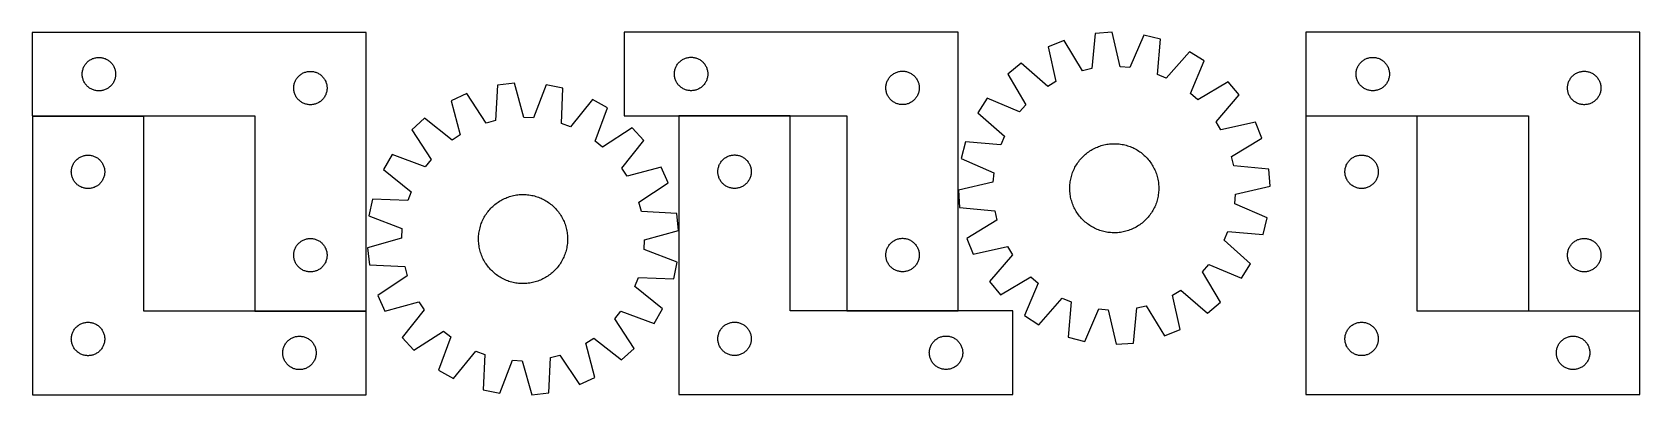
# Model space of a CAD drawing. Header units: millimetres. Extents: x 7 to 1451, y 7 to 332.
import ezdxf

# ---------------------------------------------------------------- set-up
doc = ezdxf.new("R2010")
doc.units = ezdxf.units.MM
doc.layers.add('COMMON', color=5, linetype='CONTINUOUS', true_color=0x0000ff)
doc.layers.add('CUT', color=7, linetype='CONTINUOUS', true_color=0x000000)

msp = doc.modelspace()

# ---------------------------------------------------------------- linework, layer by layer
at = {"layer": 'COMMON'}
for p, q in [((6.726012, 256.712122), (106.726012, 256.712122)), ((687.693786, 256.857831), (587.693786, 256.857831)), ((1151.147577, 256.776287), (1251.147577, 256.776287)), ((206.521784, 81.712122), (306.521784, 81.712122)), ((838.615228, 81.857831), (738.615228, 81.857831)), ((1351.147577, 81.776287), (1451.147577, 81.776287))]:
    msp.add_line(p, q, dxfattribs=at)
at = {"layer": 'CUT'}
for p, q in [((306.521784, 331.812123), (6.521784, 331.812123)), ((6.521784, 331.812123), (6.521784, 256.812123)), ((306.521784, 81.812123), (306.521784, 331.812123)), ((838.615228, 331.957831), (538.615228, 331.957831)), ((538.615228, 331.957831), (538.615228, 256.957831)), ((838.615228, 81.957831), (838.615228, 331.957831)), ((933.857677, 324.476033), (919.58271, 318.735312)), ((919.58271, 318.735312), (926.507324, 287.734918)), ((950.323753, 297.312766), (933.857677, 324.476033)), ((961.675384, 330.851059), (958.681435, 299.228109)), ((977.025665, 331.899602), (961.675384, 330.851059)), ((984.291923, 300.977502), (977.025665, 331.899602)), ((1005.451868, 329.366468), (992.832424, 300.216436)), ((1020.37487, 325.620193), (1005.451868, 329.366468)), ((1017.730038, 293.966132), (1020.37487, 325.620193)), ((1451.147577, 331.876288), (1151.147577, 331.876288)), ((1151.147577, 331.876288), (1151.147577, 256.876288)), ((1451.147577, 81.876288), (1451.147577, 331.876288)), ((54.296358, 303.00344), (54.759986, 303.621266)), ((54.759986, 303.621266), (55.254805, 304.214405)), ((55.254805, 304.214405), (55.779501, 304.781286)), ((55.779501, 304.781286), (56.332683, 305.320404)), ((56.332683, 305.320404), (56.912886, 305.83033)), ((56.912886, 305.83033), (57.518569, 306.309712)), ((57.518569, 306.309712), (58.148128, 306.757279)), ((58.148128, 306.757279), (58.799892, 307.171843)), ((58.799892, 307.171843), (59.472132, 307.552305)), ((59.472132, 307.552305), (60.163068, 307.897657)), ((60.163068, 307.897657), (60.870865, 308.206983)), ((60.870865, 308.206983), (61.593648, 308.479462)), ((61.593648, 308.479462), (62.329499, 308.714371)), ((62.329499, 308.714371), (63.076467, 308.911089)), ((63.076467, 308.911089), (63.832572, 309.069093)), ((63.832572, 309.069093), (64.595808, 309.187963)), ((64.595808, 309.187963), (65.364152, 309.267386)), ((65.364152, 309.267386), (66.135565, 309.30715)), ((66.135565, 309.30715), (66.908002, 309.30715)), ((66.908002, 309.30715), (67.679415, 309.267386)), ((67.679415, 309.267386), (68.447759, 309.187963)), ((68.447759, 309.187963), (69.210995, 309.069093)), ((69.210995, 309.069093), (69.9671, 308.911089)), ((69.9671, 308.911089), (70.714068, 308.714371)), ((70.714068, 308.714371), (71.449919, 308.479462)), ((71.449919, 308.479462), (72.172702, 308.206983)), ((72.172702, 308.206983), (72.880499, 307.897657)), ((72.880499, 307.897657), (73.571435, 307.552305)), ((73.571435, 307.552305), (74.243676, 307.171843)), ((74.243676, 307.171843), (74.895439, 306.757279)), ((74.895439, 306.757279), (75.524998, 306.309712)), ((75.524998, 306.309712), (76.130681, 305.83033)), ((76.130681, 305.83033), (76.710884, 305.320404)), ((76.710884, 305.320404), (77.264066, 304.781286)), ((77.264066, 304.781286), (77.788762, 304.214405)), ((77.788762, 304.214405), (78.283581, 303.621266)), ((78.283581, 303.621266), (78.747209, 303.00344)), ((586.389803, 303.149148), (586.853431, 303.766974)), ((586.853431, 303.766974), (587.348249, 304.360113)), ((587.348249, 304.360113), (587.872946, 304.926994)), ((587.872946, 304.926994), (588.426128, 305.466112)), ((588.426128, 305.466112), (589.006331, 305.976038)), ((589.006331, 305.976038), (589.612014, 306.45542)), ((589.612014, 306.45542), (590.241573, 306.902987)), ((590.241573, 306.902987), (590.893336, 307.317551)), ((590.893336, 307.317551), (591.565577, 307.698013)), ((591.565577, 307.698013), (592.256512, 308.043365)), ((592.256512, 308.043365), (592.96431, 308.352691)), ((592.96431, 308.352691), (593.687093, 308.62517)), ((593.687093, 308.62517), (594.422944, 308.860079)), ((594.422944, 308.860079), (595.169912, 309.056797)), ((595.169912, 309.056797), (595.926017, 309.214801)), ((595.926017, 309.214801), (596.689253, 309.333671)), ((596.689253, 309.333671), (597.457596, 309.413094)), ((597.457596, 309.413094), (598.22901, 309.452858)), ((598.22901, 309.452858), (599.001447, 309.452858)), ((599.001447, 309.452858), (599.77286, 309.413094)), ((599.77286, 309.413094), (600.541204, 309.333671)), ((600.541204, 309.333671), (601.30444, 309.214801)), ((601.30444, 309.214801), (602.060544, 309.056797)), ((602.060544, 309.056797), (602.807513, 308.860079)), ((602.807513, 308.860079), (603.543364, 308.62517)), ((603.543364, 308.62517), (604.266147, 308.352691)), ((604.266147, 308.352691), (604.973944, 308.043365)), ((604.973944, 308.043365), (605.66488, 307.698013)), ((605.66488, 307.698013), (606.33712, 307.317551)), ((606.33712, 307.317551), (606.988884, 306.902987)), ((606.988884, 306.902987), (607.618443, 306.45542)), ((607.618443, 306.45542), (608.224126, 305.976038)), ((608.224126, 305.976038), (608.804328, 305.466112)), ((608.804328, 305.466112), (609.357511, 304.926994)), ((609.357511, 304.926994), (609.882207, 304.360113)), ((609.882207, 304.360113), (610.377025, 303.766974)), ((610.377025, 303.766974), (610.840653, 303.149148)), ((895.096489, 304.076157), (883.294169, 294.2052)), ((919.15057, 283.330653), (895.096489, 304.076157)), ((1046.627015, 314.42686), (1025.617354, 290.603155)), ((1059.66197, 306.25248), (1046.627015, 314.42686)), ((1047.364943, 276.964977), (1059.66197, 306.25248)), ((1198.922152, 303.067605), (1199.38578, 303.685431)), ((1199.38578, 303.685431), (1199.880598, 304.27857)), ((1199.880598, 304.27857), (1200.405294, 304.845451)), ((1200.405294, 304.845451), (1200.958477, 305.384569)), ((1200.958477, 305.384569), (1201.538679, 305.894495)), ((1201.538679, 305.894495), (1202.144363, 306.373877)), ((1202.144363, 306.373877), (1202.773921, 306.821444)), ((1202.773921, 306.821444), (1203.425685, 307.236008)), ((1203.425685, 307.236008), (1204.097926, 307.61647)), ((1204.097926, 307.61647), (1204.788861, 307.961822)), ((1204.788861, 307.961822), (1205.496659, 308.271148)), ((1205.496659, 308.271148), (1206.219441, 308.543627)), ((1206.219441, 308.543627), (1206.955292, 308.778536)), ((1206.955292, 308.778536), (1207.702261, 308.975254)), ((1207.702261, 308.975254), (1208.458366, 309.133258)), ((1208.458366, 309.133258), (1209.221602, 309.252128)), ((1209.221602, 309.252128), (1209.989945, 309.331551)), ((1209.989945, 309.331551), (1210.761358, 309.371315)), ((1210.761358, 309.371315), (1211.533796, 309.371315)), ((1211.533796, 309.371315), (1212.305209, 309.331551)), ((1212.305209, 309.331551), (1213.073552, 309.252128)), ((1213.073552, 309.252128), (1213.836788, 309.133258)), ((1213.836788, 309.133258), (1214.592893, 308.975254)), ((1214.592893, 308.975254), (1215.339862, 308.778536)), ((1215.339862, 308.778536), (1216.075713, 308.543627)), ((1216.075713, 308.543627), (1216.798495, 308.271148)), ((1216.798495, 308.271148), (1217.506293, 307.961822)), ((1217.506293, 307.961822), (1218.197228, 307.61647)), ((1218.197228, 307.61647), (1218.869469, 307.236008)), ((1218.869469, 307.236008), (1219.521233, 306.821444)), ((1219.521233, 306.821444), (1220.150791, 306.373877)), ((1220.150791, 306.373877), (1220.756475, 305.894495)), ((1220.756475, 305.894495), (1221.336677, 305.384569)), ((1221.336677, 305.384569), (1221.88986, 304.845451)), ((1221.88986, 304.845451), (1222.414556, 304.27857)), ((1222.414556, 304.27857), (1222.909374, 303.685431)), ((1222.909374, 303.685431), (1223.373002, 303.067605)), ((51.521784, 294.312123), (51.541672, 295.084305)), ((51.541672, 293.539942), (51.521784, 294.312123)), ((51.541672, 295.084305), (51.601285, 295.854438)), ((51.601285, 292.769808), (51.541672, 293.539942)), ((51.601285, 295.854438), (51.700465, 296.620482)), ((51.700465, 292.003765), (51.601285, 292.769808)), ((51.700465, 296.620482), (51.838948, 297.380404)), ((51.838948, 291.243842), (51.700465, 292.003765)), ((51.838948, 297.380404), (52.016368, 298.13219)), ((52.016368, 290.492056), (51.838948, 291.243842)), ((52.016368, 298.13219), (52.232253, 298.873846)), ((52.232253, 289.750401), (52.016368, 290.492056)), ((52.232253, 298.873846), (52.486031, 299.603405)), ((52.486031, 289.020842), (52.232253, 289.750401)), ((52.486031, 299.603405), (52.77703, 300.318932)), ((52.77703, 288.305315), (52.486031, 289.020842)), ((52.77703, 300.318932), (53.104477, 301.01853)), ((53.104477, 301.01853), (53.467505, 301.700344)), ((53.467505, 301.700344), (53.86515, 302.362566)), ((53.86515, 302.362566), (54.296358, 303.00344)), ((78.747209, 303.00344), (79.178417, 302.362566)), ((79.178417, 302.362566), (79.576062, 301.700344)), ((79.576062, 301.700344), (79.93909, 301.01853)), ((79.93909, 301.01853), (80.266537, 300.318932)), ((80.266537, 300.318932), (80.557536, 299.603405)), ((80.557536, 289.020842), (80.266537, 288.305315)), ((80.557536, 299.603405), (80.811314, 298.873846)), ((80.811314, 289.750401), (80.557536, 289.020842)), ((80.811314, 298.873846), (81.027199, 298.13219)), ((81.027199, 290.492056), (80.811314, 289.750401)), ((81.027199, 298.13219), (81.204619, 297.380404)), ((81.204619, 291.243842), (81.027199, 290.492056)), ((81.204619, 297.380404), (81.343102, 296.620482)), ((81.343102, 292.003765), (81.204619, 291.243842)), ((81.343102, 296.620482), (81.442282, 295.854438)), ((81.442282, 292.769808), (81.343102, 292.003765)), ((81.442282, 295.854438), (81.501895, 295.084305)), ((81.501895, 293.539942), (81.442282, 292.769808)), ((81.501895, 295.084305), (81.521784, 294.312123)), ((81.521784, 294.312123), (81.501895, 293.539942)), ((243.104477, 288.51853), (243.467505, 289.200344)), ((243.467505, 289.200344), (243.86515, 289.862566)), ((243.86515, 289.862566), (244.296358, 290.50344)), ((244.296358, 290.50344), (244.759986, 291.121266)), ((244.759986, 291.121266), (245.254805, 291.714405)), ((245.254805, 291.714405), (245.779501, 292.281286)), ((245.779501, 292.281286), (246.332683, 292.820404)), ((246.332683, 292.820404), (246.912886, 293.33033)), ((246.912886, 293.33033), (247.518569, 293.809712)), ((247.518569, 293.809712), (248.148128, 294.257279)), ((248.148128, 294.257279), (248.799892, 294.671843)), ((248.799892, 294.671843), (249.472132, 295.052305)), ((249.472132, 295.052305), (250.163068, 295.397657)), ((250.163068, 295.397657), (250.870865, 295.706983)), ((250.870865, 295.706983), (251.593648, 295.979462)), ((251.593648, 295.979462), (252.329499, 296.214371)), ((252.329499, 296.214371), (253.076467, 296.411089)), ((253.076467, 296.411089), (253.832572, 296.569093)), ((253.832572, 296.569093), (254.595808, 296.687963)), ((254.595808, 296.687963), (255.364152, 296.767386)), ((255.364152, 296.767386), (256.135565, 296.80715)), ((256.135565, 296.80715), (256.908002, 296.80715)), ((256.908002, 296.80715), (257.679415, 296.767386)), ((257.679415, 296.767386), (258.447759, 296.687963)), ((258.447759, 296.687963), (259.210995, 296.569093)), ((259.210995, 296.569093), (259.9671, 296.411089)), ((259.9671, 296.411089), (260.714068, 296.214371)), ((260.714068, 296.214371), (261.449919, 295.979462)), ((261.449919, 295.979462), (262.172702, 295.706983)), ((262.172702, 295.706983), (262.880499, 295.397657)), ((262.880499, 295.397657), (263.571435, 295.052305)), ((263.571435, 295.052305), (264.243676, 294.671843)), ((264.243676, 294.671843), (264.895439, 294.257279)), ((264.895439, 294.257279), (265.524998, 293.809712)), ((265.524998, 293.809712), (266.130681, 293.33033)), ((266.130681, 293.33033), (266.710884, 292.820404)), ((266.710884, 292.820404), (267.264066, 292.281286)), ((267.264066, 292.281286), (267.788762, 291.714405)), ((267.788762, 291.714405), (268.283581, 291.121266)), ((268.283581, 291.121266), (268.747209, 290.50344)), ((268.747209, 290.50344), (269.178417, 289.862566)), ((269.178417, 289.862566), (269.576062, 289.200344)), ((269.576062, 289.200344), (269.93909, 288.51853)), ((583.615228, 294.457831), (583.635117, 295.230013)), ((583.635117, 293.68565), (583.615228, 294.457831)), ((583.635117, 295.230013), (583.69473, 296.000146)), ((583.69473, 292.915516), (583.635117, 293.68565)), ((583.69473, 296.000146), (583.79391, 296.76619)), ((583.79391, 292.149473), (583.69473, 292.915516)), ((583.79391, 296.76619), (583.932393, 297.526112)), ((583.932393, 291.38955), (583.79391, 292.149473)), ((583.932393, 297.526112), (584.109812, 298.277898)), ((584.109812, 290.637765), (583.932393, 291.38955)), ((584.109812, 298.277898), (584.325698, 299.019554)), ((584.325698, 289.896109), (584.109812, 290.637765)), ((584.325698, 299.019554), (584.579476, 299.749113)), ((584.579476, 289.16655), (584.325698, 289.896109)), ((584.579476, 299.749113), (584.870475, 300.46464)), ((584.870475, 288.451023), (584.579476, 289.16655)), ((584.870475, 300.46464), (585.197922, 301.164238)), ((585.197922, 301.164238), (585.56095, 301.846052)), ((585.56095, 301.846052), (585.958595, 302.508274)), ((585.958595, 302.508274), (586.389803, 303.149148)), ((610.840653, 303.149148), (611.271862, 302.508274)), ((611.271862, 302.508274), (611.669507, 301.846052)), ((611.669507, 301.846052), (612.032535, 301.164238)), ((612.032535, 301.164238), (612.359982, 300.46464)), ((612.359982, 300.46464), (612.650981, 299.749113)), ((612.650981, 289.16655), (612.359982, 288.451023)), ((612.650981, 299.749113), (612.904759, 299.019554)), ((612.904759, 289.896109), (612.650981, 289.16655)), ((612.904759, 299.019554), (613.120644, 298.277898)), ((613.120644, 290.637765), (612.904759, 289.896109)), ((613.120644, 298.277898), (613.298064, 297.526112)), ((613.298064, 291.38955), (613.120644, 290.637765)), ((613.298064, 297.526112), (613.436547, 296.76619)), ((613.436547, 292.149473), (613.298064, 291.38955)), ((613.436547, 296.76619), (613.535726, 296.000146)), ((613.535726, 292.915516), (613.436547, 292.149473)), ((613.535726, 296.000146), (613.59534, 295.230013)), ((613.59534, 293.68565), (613.535726, 292.915516)), ((613.59534, 295.230013), (613.615228, 294.457831)), ((613.615228, 294.457831), (613.59534, 293.68565)), ((775.197922, 288.664238), (775.56095, 289.346052)), ((775.56095, 289.346052), (775.958595, 290.008274)), ((775.958595, 290.008274), (776.389803, 290.649148)), ((776.389803, 290.649148), (776.853431, 291.266974)), ((776.853431, 291.266974), (777.348249, 291.860113)), ((777.348249, 291.860113), (777.872946, 292.426994)), ((777.872946, 292.426994), (778.426128, 292.966112)), ((778.426128, 292.966112), (779.006331, 293.476038)), ((779.006331, 293.476038), (779.612014, 293.95542)), ((779.612014, 293.95542), (780.241573, 294.402987)), ((780.241573, 294.402987), (780.893336, 294.817551)), ((780.893336, 294.817551), (781.565577, 295.198013)), ((781.565577, 295.198013), (782.256512, 295.543365)), ((782.256512, 295.543365), (782.96431, 295.852691)), ((782.96431, 295.852691), (783.687093, 296.12517)), ((783.687093, 296.12517), (784.422944, 296.360079)), ((784.422944, 296.360079), (785.169912, 296.556797)), ((785.169912, 296.556797), (785.926017, 296.714801)), ((785.926017, 296.714801), (786.689253, 296.833671)), ((786.689253, 296.833671), (787.457596, 296.913094)), ((787.457596, 296.913094), (788.22901, 296.952858)), ((788.22901, 296.952858), (789.001447, 296.952858)), ((789.001447, 296.952858), (789.77286, 296.913094)), ((789.77286, 296.913094), (790.541204, 296.833671)), ((790.541204, 296.833671), (791.30444, 296.714801)), ((791.30444, 296.714801), (792.060544, 296.556797)), ((792.060544, 296.556797), (792.807513, 296.360079)), ((792.807513, 296.360079), (793.543364, 296.12517)), ((793.543364, 296.12517), (794.266147, 295.852691)), ((794.266147, 295.852691), (794.973944, 295.543365)), ((794.973944, 295.543365), (795.66488, 295.198013)), ((795.66488, 295.198013), (796.33712, 294.817551)), ((796.33712, 294.817551), (796.988884, 294.402987)), ((796.988884, 294.402987), (797.618443, 293.95542)), ((797.618443, 293.95542), (798.224126, 293.476038)), ((798.224126, 293.476038), (798.804328, 292.966112)), ((798.804328, 292.966112), (799.357511, 292.426994)), ((799.357511, 292.426994), (799.882207, 291.860113)), ((799.882207, 291.860113), (800.377025, 291.266974)), ((800.377025, 291.266974), (800.840653, 290.649148)), ((800.840653, 290.649148), (801.271862, 290.008274)), ((801.271862, 290.008274), (801.669507, 289.346052)), ((801.669507, 289.346052), (802.032535, 288.664238)), ((883.294169, 294.2052), (899.459517, 266.861896)), ((958.681435, 299.228109), (950.323753, 297.312766)), ((992.832424, 300.216436), (984.291923, 300.977502)), ((1025.617354, 290.603155), (1017.730038, 293.966132)), ((1196.147577, 294.376288), (1196.167466, 295.14847)), ((1196.167466, 293.604107), (1196.147577, 294.376288)), ((1196.167466, 295.14847), (1196.227079, 295.918603)), ((1196.227079, 292.833973), (1196.167466, 293.604107)), ((1196.227079, 295.918603), (1196.326259, 296.684647)), ((1196.326259, 292.06793), (1196.227079, 292.833973)), ((1196.326259, 296.684647), (1196.464742, 297.444569)), ((1196.464742, 291.308007), (1196.326259, 292.06793)), ((1196.464742, 297.444569), (1196.642161, 298.196355)), ((1196.642161, 290.556222), (1196.464742, 291.308007)), ((1196.642161, 298.196355), (1196.858046, 298.938011)), ((1196.858046, 289.814566), (1196.642161, 290.556222)), ((1196.858046, 298.938011), (1197.111825, 299.66757)), ((1197.111825, 289.085007), (1196.858046, 289.814566)), ((1197.111825, 299.66757), (1197.402823, 300.383097)), ((1197.402823, 288.36948), (1197.111825, 289.085007)), ((1197.402823, 300.383097), (1197.730271, 301.082695)), ((1197.730271, 301.082695), (1198.093298, 301.764509)), ((1198.093298, 301.764509), (1198.490944, 302.426731)), ((1198.490944, 302.426731), (1198.922152, 303.067605)), ((1223.373002, 303.067605), (1223.80421, 302.426731)), ((1223.80421, 302.426731), (1224.201856, 301.764509)), ((1224.201856, 301.764509), (1224.564883, 301.082695)), ((1224.564883, 301.082695), (1224.892331, 300.383097)), ((1224.892331, 300.383097), (1225.183329, 299.66757)), ((1225.183329, 289.085007), (1224.892331, 288.36948)), ((1225.183329, 299.66757), (1225.437108, 298.938011)), ((1225.437108, 289.814566), (1225.183329, 289.085007)), ((1225.437108, 298.938011), (1225.652993, 298.196355)), ((1225.652993, 290.556222), (1225.437108, 289.814566)), ((1225.652993, 298.196355), (1225.830412, 297.444569)), ((1225.830412, 291.308007), (1225.652993, 290.556222)), ((1225.830412, 297.444569), (1225.968895, 296.684647)), ((1225.968895, 292.06793), (1225.830412, 291.308007)), ((1225.968895, 296.684647), (1226.068075, 295.918603)), ((1226.068075, 292.833973), (1225.968895, 292.06793)), ((1226.068075, 295.918603), (1226.127688, 295.14847)), ((1226.127688, 293.604107), (1226.068075, 292.833973)), ((1226.127688, 295.14847), (1226.147577, 294.376288)), ((1226.147577, 294.376288), (1226.127688, 293.604107)), ((1387.730271, 288.582695), (1388.093298, 289.264509)), ((1388.093298, 289.264509), (1388.490944, 289.926731)), ((1388.490944, 289.926731), (1388.922152, 290.567605)), ((1388.922152, 290.567605), (1389.38578, 291.185431)), ((1389.38578, 291.185431), (1389.880598, 291.77857)), ((1389.880598, 291.77857), (1390.405294, 292.345451)), ((1390.405294, 292.345451), (1390.958477, 292.884569)), ((1390.958477, 292.884569), (1391.538679, 293.394495)), ((1391.538679, 293.394495), (1392.144363, 293.873877)), ((1392.144363, 293.873877), (1392.773921, 294.321444)), ((1392.773921, 294.321444), (1393.425685, 294.736008)), ((1393.425685, 294.736008), (1394.097926, 295.11647)), ((1394.097926, 295.11647), (1394.788861, 295.461822)), ((1394.788861, 295.461822), (1395.496659, 295.771148)), ((1395.496659, 295.771148), (1396.219441, 296.043627)), ((1396.219441, 296.043627), (1396.955292, 296.278536)), ((1396.955292, 296.278536), (1397.702261, 296.475254)), ((1397.702261, 296.475254), (1398.458366, 296.633258)), ((1398.458366, 296.633258), (1399.221602, 296.752128)), ((1399.221602, 296.752128), (1399.989945, 296.831551)), ((1399.989945, 296.831551), (1400.761358, 296.871315)), ((1400.761358, 296.871315), (1401.533796, 296.871315)), ((1401.533796, 296.871315), (1402.305209, 296.831551)), ((1402.305209, 296.831551), (1403.073552, 296.752128)), ((1403.073552, 296.752128), (1403.836788, 296.633258)), ((1403.836788, 296.633258), (1404.592893, 296.475254)), ((1404.592893, 296.475254), (1405.339862, 296.278536)), ((1405.339862, 296.278536), (1406.075713, 296.043627)), ((1406.075713, 296.043627), (1406.798495, 295.771148)), ((1406.798495, 295.771148), (1407.506293, 295.461822)), ((1407.506293, 295.461822), (1408.197228, 295.11647)), ((1408.197228, 295.11647), (1408.869469, 294.736008)), ((1408.869469, 294.736008), (1409.521233, 294.321444)), ((1409.521233, 294.321444), (1410.150791, 293.873877)), ((1410.150791, 293.873877), (1410.756475, 293.394495)), ((1410.756475, 293.394495), (1411.336677, 292.884569)), ((1411.336677, 292.884569), (1411.88986, 292.345451)), ((1411.88986, 292.345451), (1412.414556, 291.77857)), ((1412.414556, 291.77857), (1412.909374, 291.185431)), ((1412.909374, 291.185431), (1413.373002, 290.567605)), ((1413.373002, 290.567605), (1413.80421, 289.926731)), ((1413.80421, 289.926731), (1414.201856, 289.264509)), ((1414.201856, 289.264509), (1414.564883, 288.582695)), ((53.104477, 287.605716), (52.77703, 288.305315)), ((53.467505, 286.923902), (53.104477, 287.605716)), ((53.86515, 286.26168), (53.467505, 286.923902)), ((54.296358, 285.620807), (53.86515, 286.26168)), ((54.759986, 285.002981), (54.296358, 285.620807)), ((55.254805, 284.409841), (54.759986, 285.002981)), ((55.779501, 283.842961), (55.254805, 284.409841)), ((56.332683, 283.303843), (55.779501, 283.842961)), ((56.912886, 282.793917), (56.332683, 283.303843)), ((57.518569, 282.314535), (56.912886, 282.793917)), ((58.148128, 281.866968), (57.518569, 282.314535)), ((58.799892, 281.452404), (58.148128, 281.866968)), ((59.472132, 281.071941), (58.799892, 281.452404)), ((60.163068, 280.726589), (59.472132, 281.071941)), ((60.870865, 280.417264), (60.163068, 280.726589)), ((61.593648, 280.144785), (60.870865, 280.417264)), ((62.329499, 279.909875), (61.593648, 280.144785)), ((63.076467, 279.713158), (62.329499, 279.909875)), ((63.832572, 279.555154), (63.076467, 279.713158)), ((64.595808, 279.436283), (63.832572, 279.555154)), ((65.364152, 279.35686), (64.595808, 279.436283)), ((66.135565, 279.317096), (65.364152, 279.35686)), ((66.908002, 279.317096), (66.135565, 279.317096)), ((67.679415, 279.35686), (66.908002, 279.317096)), ((68.447759, 279.436283), (67.679415, 279.35686)), ((69.210995, 279.555154), (68.447759, 279.436283)), ((69.9671, 279.713158), (69.210995, 279.555154)), ((70.714068, 279.909875), (69.9671, 279.713158)), ((71.449919, 280.144785), (70.714068, 279.909875)), ((72.172702, 280.417264), (71.449919, 280.144785)), ((72.880499, 280.726589), (72.172702, 280.417264)), ((73.571435, 281.071941), (72.880499, 280.726589)), ((74.243676, 281.452404), (73.571435, 281.071941)), ((74.895439, 281.866968), (74.243676, 281.452404)), ((75.524998, 282.314535), (74.895439, 281.866968)), ((76.130681, 282.793917), (75.524998, 282.314535)), ((76.710884, 283.303843), (76.130681, 282.793917)), ((77.264066, 283.842961), (76.710884, 283.303843)), ((77.788762, 284.409841), (77.264066, 283.842961)), ((78.283581, 285.002981), (77.788762, 284.409841)), ((78.747209, 285.620807), (78.283581, 285.002981)), ((79.178417, 286.26168), (78.747209, 285.620807)), ((79.576062, 286.923902), (79.178417, 286.26168)), ((79.93909, 287.605716), (79.576062, 286.923902)), ((80.266537, 288.305315), (79.93909, 287.605716)), ((241.521784, 281.812123), (241.541672, 282.584305)), ((241.541672, 281.039942), (241.521784, 281.812123)), ((241.541672, 282.584305), (241.601285, 283.354438)), ((241.601285, 280.269808), (241.541672, 281.039942)), ((241.601285, 283.354438), (241.700465, 284.120482)), ((241.700465, 279.503765), (241.601285, 280.269808)), ((241.700465, 284.120482), (241.838948, 284.880404)), ((241.838948, 278.743842), (241.700465, 279.503765)), ((241.838948, 284.880404), (242.016368, 285.63219)), ((242.016368, 277.992056), (241.838948, 278.743842)), ((242.016368, 285.63219), (242.232253, 286.373846)), ((242.232253, 277.250401), (242.016368, 277.992056)), ((242.232253, 286.373846), (242.486031, 287.103405)), ((242.486031, 276.520842), (242.232253, 277.250401)), ((242.486031, 287.103405), (242.77703, 287.818932)), ((242.77703, 275.805315), (242.486031, 276.520842)), ((242.77703, 287.818932), (243.104477, 288.51853)), ((243.104477, 275.105716), (242.77703, 275.805315)), ((243.467505, 274.423902), (243.104477, 275.105716)), ((269.93909, 275.105716), (269.576062, 274.423902)), ((269.93909, 288.51853), (270.266537, 287.818932)), ((270.266537, 275.805315), (269.93909, 275.105716)), ((270.266537, 287.818932), (270.557536, 287.103405)), ((270.557536, 276.520842), (270.266537, 275.805315)), ((270.557536, 287.103405), (270.811314, 286.373846)), ((270.811314, 277.250401), (270.557536, 276.520842)), ((270.811314, 286.373846), (271.027199, 285.63219)), ((271.027199, 277.992056), (270.811314, 277.250401)), ((271.027199, 285.63219), (271.204619, 284.880404)), ((271.204619, 278.743842), (271.027199, 277.992056)), ((271.204619, 284.880404), (271.343102, 284.120482)), ((271.343102, 279.503765), (271.204619, 278.743842)), ((271.343102, 284.120482), (271.442282, 283.354438)), ((271.442282, 280.269808), (271.343102, 279.503765)), ((271.442282, 283.354438), (271.501895, 282.584305)), ((271.501895, 281.039942), (271.442282, 280.269808)), ((271.501895, 282.584305), (271.521784, 281.812123)), ((271.521784, 281.812123), (271.501895, 281.039942)), ((397.027609, 276.829548), (383.009109, 270.488239)), ((414.631529, 250.389488), (397.027609, 276.829548)), ((424.549735, 284.379278), (422.900404, 252.657764)), ((439.841693, 286.078267), (424.549735, 284.379278)), ((448.413588, 255.492365), (439.841693, 286.078267)), ((468.349785, 284.753683), (456.978691, 255.094401)), ((483.418317, 281.644042), (468.349785, 284.753683)), ((482.119111, 249.906259), (483.418317, 281.644042)), ((585.197922, 287.751424), (584.870475, 288.451023)), ((585.56095, 287.06961), (585.197922, 287.751424)), ((585.958595, 286.407388), (585.56095, 287.06961)), ((586.389803, 285.766515), (585.958595, 286.407388)), ((586.853431, 285.148689), (586.389803, 285.766515)), ((587.348249, 284.55555), (586.853431, 285.148689)), ((587.872946, 283.988669), (587.348249, 284.55555)), ((588.426128, 283.449551), (587.872946, 283.988669)), ((589.006331, 282.939625), (588.426128, 283.449551)), ((589.612014, 282.460243), (589.006331, 282.939625)), ((590.241573, 282.012676), (589.612014, 282.460243)), ((590.893336, 281.598112), (590.241573, 282.012676)), ((591.565577, 281.217649), (590.893336, 281.598112)), ((592.256512, 280.872297), (591.565577, 281.217649)), ((592.96431, 280.562972), (592.256512, 280.872297)), ((593.687093, 280.290493), (592.96431, 280.562972)), ((594.422944, 280.055583), (593.687093, 280.290493)), ((595.169912, 279.858866), (594.422944, 280.055583)), ((595.926017, 279.700862), (595.169912, 279.858866)), ((596.689253, 279.581991), (595.926017, 279.700862)), ((597.457596, 279.502568), (596.689253, 279.581991)), ((598.22901, 279.462804), (597.457596, 279.502568)), ((599.001447, 279.462804), (598.22901, 279.462804)), ((599.77286, 279.502568), (599.001447, 279.462804)), ((600.541204, 279.581991), (599.77286, 279.502568)), ((601.30444, 279.700862), (600.541204, 279.581991)), ((602.060544, 279.858866), (601.30444, 279.700862)), ((602.807513, 280.055583), (602.060544, 279.858866)), ((603.543364, 280.290493), (602.807513, 280.055583)), ((604.266147, 280.562972), (603.543364, 280.290493)), ((604.973944, 280.872297), (604.266147, 280.562972)), ((605.66488, 281.217649), (604.973944, 280.872297)), ((606.33712, 281.598112), (605.66488, 281.217649)), ((606.988884, 282.012676), (606.33712, 281.598112)), ((607.618443, 282.460243), (606.988884, 282.012676)), ((608.224126, 282.939625), (607.618443, 282.460243)), ((608.804328, 283.449551), (608.224126, 282.939625)), ((609.357511, 283.988669), (608.804328, 283.449551)), ((609.882207, 284.55555), (609.357511, 283.988669)), ((610.377025, 285.148689), (609.882207, 284.55555)), ((610.840653, 285.766515), (610.377025, 285.148689)), ((611.271862, 286.407388), (610.840653, 285.766515)), ((611.669507, 287.06961), (611.271862, 286.407388)), ((612.032535, 287.751424), (611.669507, 287.06961)), ((612.359982, 288.451023), (612.032535, 287.751424)), ((773.615228, 281.957831), (773.635117, 282.730013)), ((773.635117, 281.18565), (773.615228, 281.957831)), ((773.635117, 282.730013), (773.69473, 283.500146)), ((773.69473, 280.415516), (773.635117, 281.18565)), ((773.69473, 283.500146), (773.79391, 284.26619)), ((773.79391, 279.649473), (773.69473, 280.415516)), ((773.79391, 284.26619), (773.932393, 285.026112)), ((773.932393, 278.88955), (773.79391, 279.649473)), ((773.932393, 285.026112), (774.109812, 285.777898)), ((774.109812, 278.137765), (773.932393, 278.88955)), ((774.109812, 285.777898), (774.325698, 286.519554)), ((774.325698, 277.396109), (774.109812, 278.137765)), ((774.325698, 286.519554), (774.579476, 287.249113)), ((774.579476, 276.66655), (774.325698, 277.396109)), ((774.579476, 287.249113), (774.870475, 287.96464)), ((774.870475, 275.951023), (774.579476, 276.66655)), ((774.870475, 287.96464), (775.197922, 288.664238)), ((775.197922, 275.251424), (774.870475, 275.951023)), ((775.56095, 274.56961), (775.197922, 275.251424)), ((775.958595, 273.907388), (775.56095, 274.56961)), ((801.669507, 274.56961), (801.271862, 273.907388)), ((802.032535, 275.251424), (801.669507, 274.56961)), ((802.032535, 288.664238), (802.359982, 287.96464)), ((802.359982, 275.951023), (802.032535, 275.251424)), ((802.359982, 287.96464), (802.650981, 287.249113)), ((802.650981, 276.66655), (802.359982, 275.951023)), ((802.650981, 287.249113), (802.904759, 286.519554)), ((802.904759, 277.396109), (802.650981, 276.66655)), ((802.904759, 286.519554), (803.120644, 285.777898)), ((803.120644, 278.137765), (802.904759, 277.396109)), ((803.120644, 285.777898), (803.298064, 285.026112)), ((803.298064, 278.88955), (803.120644, 278.137765)), ((803.298064, 285.026112), (803.436547, 284.26619)), ((803.436547, 279.649473), (803.298064, 278.88955)), ((803.436547, 284.26619), (803.535726, 283.500146)), ((803.535726, 280.415516), (803.436547, 279.649473)), ((803.535726, 283.500146), (803.59534, 282.730013)), ((803.59534, 281.18565), (803.535726, 280.415516)), ((803.59534, 282.730013), (803.615228, 281.957831)), ((803.615228, 281.957831), (803.59534, 281.18565)), ((926.507324, 287.734918), (919.15057, 283.330653)), ((1053.827009, 271.329281), (1047.364943, 276.964977)), ((1081.170313, 287.494628), (1053.827009, 271.329281)), ((1070.295766, 251.638228), (1091.04127, 275.692309)), ((1091.04127, 275.692309), (1081.170313, 287.494628)), ((1197.730271, 287.669881), (1197.402823, 288.36948)), ((1198.093298, 286.988067), (1197.730271, 287.669881)), ((1198.490944, 286.325845), (1198.093298, 286.988067)), ((1198.922152, 285.684972), (1198.490944, 286.325845)), ((1199.38578, 285.067146), (1198.922152, 285.684972)), ((1199.880598, 284.474007), (1199.38578, 285.067146)), ((1200.405294, 283.907126), (1199.880598, 284.474007)), ((1200.958477, 283.368008), (1200.405294, 283.907126)), ((1201.538679, 282.858082), (1200.958477, 283.368008)), ((1202.144363, 282.3787), (1201.538679, 282.858082)), ((1202.773921, 281.931133), (1202.144363, 282.3787)), ((1203.425685, 281.516569), (1202.773921, 281.931133)), ((1204.097926, 281.136106), (1203.425685, 281.516569)), ((1204.788861, 280.790754), (1204.097926, 281.136106)), ((1205.496659, 280.481429), (1204.788861, 280.790754)), ((1206.219441, 280.20895), (1205.496659, 280.481429)), ((1206.955292, 279.97404), (1206.219441, 280.20895)), ((1207.702261, 279.777323), (1206.955292, 279.97404)), ((1208.458366, 279.619319), (1207.702261, 279.777323)), ((1209.221602, 279.500448), (1208.458366, 279.619319)), ((1209.989945, 279.421025), (1209.221602, 279.500448)), ((1210.761358, 279.381261), (1209.989945, 279.421025)), ((1211.533796, 279.381261), (1210.761358, 279.381261)), ((1212.305209, 279.421025), (1211.533796, 279.381261)), ((1213.073552, 279.500448), (1212.305209, 279.421025)), ((1213.836788, 279.619319), (1213.073552, 279.500448)), ((1214.592893, 279.777323), (1213.836788, 279.619319)), ((1215.339862, 279.97404), (1214.592893, 279.777323)), ((1216.075713, 280.20895), (1215.339862, 279.97404)), ((1216.798495, 280.481429), (1216.075713, 280.20895)), ((1217.506293, 280.790754), (1216.798495, 280.481429)), ((1218.197228, 281.136106), (1217.506293, 280.790754)), ((1218.869469, 281.516569), (1218.197228, 281.136106)), ((1219.521233, 281.931133), (1218.869469, 281.516569)), ((1220.150791, 282.3787), (1219.521233, 281.931133)), ((1220.756475, 282.858082), (1220.150791, 282.3787)), ((1221.336677, 283.368008), (1220.756475, 282.858082)), ((1221.88986, 283.907126), (1221.336677, 283.368008)), ((1222.414556, 284.474007), (1221.88986, 283.907126)), ((1222.909374, 285.067146), (1222.414556, 284.474007)), ((1223.373002, 285.684972), (1222.909374, 285.067146)), ((1223.80421, 286.325845), (1223.373002, 285.684972)), ((1224.201856, 286.988067), (1223.80421, 286.325845)), ((1224.564883, 287.669881), (1224.201856, 286.988067)), ((1224.892331, 288.36948), (1224.564883, 287.669881)), ((1386.147577, 281.876288), (1386.167466, 282.64847)), ((1386.167466, 281.104107), (1386.147577, 281.876288)), ((1386.167466, 282.64847), (1386.227079, 283.418603)), ((1386.227079, 280.333973), (1386.167466, 281.104107)), ((1386.227079, 283.418603), (1386.326259, 284.184647)), ((1386.326259, 279.56793), (1386.227079, 280.333973)), ((1386.326259, 284.184647), (1386.464742, 284.944569)), ((1386.464742, 278.808007), (1386.326259, 279.56793)), ((1386.464742, 284.944569), (1386.642161, 285.696355)), ((1386.642161, 278.056222), (1386.464742, 278.808007)), ((1386.642161, 285.696355), (1386.858046, 286.438011)), ((1386.858046, 277.314566), (1386.642161, 278.056222)), ((1386.858046, 286.438011), (1387.111825, 287.16757)), ((1387.111825, 276.585007), (1386.858046, 277.314566)), ((1387.111825, 287.16757), (1387.402823, 287.883097)), ((1387.402823, 275.86948), (1387.111825, 276.585007)), ((1387.402823, 287.883097), (1387.730271, 288.582695)), ((1387.730271, 275.169881), (1387.402823, 275.86948)), ((1388.093298, 274.488067), (1387.730271, 275.169881)), ((1388.490944, 273.825845), (1388.093298, 274.488067)), ((1414.201856, 274.488067), (1413.80421, 273.825845)), ((1414.564883, 275.169881), (1414.201856, 274.488067)), ((1414.564883, 288.582695), (1414.892331, 287.883097)), ((1414.892331, 275.86948), (1414.564883, 275.169881)), ((1414.892331, 287.883097), (1415.183329, 287.16757)), ((1415.183329, 276.585007), (1414.892331, 275.86948)), ((1415.183329, 287.16757), (1415.437108, 286.438011)), ((1415.437108, 277.314566), (1415.183329, 276.585007)), ((1415.437108, 286.438011), (1415.652993, 285.696355)), ((1415.652993, 278.056222), (1415.437108, 277.314566)), ((1415.652993, 285.696355), (1415.830412, 284.944569)), ((1415.830412, 278.808007), (1415.652993, 278.056222)), ((1415.830412, 284.944569), (1415.968895, 284.184647)), ((1415.968895, 279.56793), (1415.830412, 278.808007)), ((1415.968895, 284.184647), (1416.068075, 283.418603)), ((1416.068075, 280.333973), (1415.968895, 279.56793)), ((1416.068075, 283.418603), (1416.127688, 282.64847)), ((1416.127688, 281.104107), (1416.068075, 280.333973)), ((1416.127688, 282.64847), (1416.147577, 281.876288)), ((1416.147577, 281.876288), (1416.127688, 281.104107)), ((243.86515, 273.76168), (243.467505, 274.423902)), ((244.296358, 273.120807), (243.86515, 273.76168)), ((244.759986, 272.502981), (244.296358, 273.120807)), ((245.254805, 271.909841), (244.759986, 272.502981)), ((245.779501, 271.342961), (245.254805, 271.909841)), ((246.332683, 270.803843), (245.779501, 271.342961)), ((246.912886, 270.293917), (246.332683, 270.803843)), ((247.518569, 269.814535), (246.912886, 270.293917)), ((248.148128, 269.366968), (247.518569, 269.814535)), ((248.799892, 268.952404), (248.148128, 269.366968)), ((249.472132, 268.571941), (248.799892, 268.952404)), ((250.163068, 268.226589), (249.472132, 268.571941)), ((250.870865, 267.917264), (250.163068, 268.226589)), ((251.593648, 267.644785), (250.870865, 267.917264)), ((252.329499, 267.409875), (251.593648, 267.644785)), ((253.076467, 267.213158), (252.329499, 267.409875)), ((253.832572, 267.055154), (253.076467, 267.213158)), ((254.595808, 266.936283), (253.832572, 267.055154)), ((255.364152, 266.85686), (254.595808, 266.936283)), ((256.135565, 266.817096), (255.364152, 266.85686)), ((256.908002, 266.817096), (256.135565, 266.817096)), ((257.679415, 266.85686), (256.908002, 266.817096)), ((258.447759, 266.936283), (257.679415, 266.85686)), ((259.210995, 267.055154), (258.447759, 266.936283)), ((259.9671, 267.213158), (259.210995, 267.055154)), ((260.714068, 267.409875), (259.9671, 267.213158)), ((261.449919, 267.644785), (260.714068, 267.409875)), ((262.172702, 267.917264), (261.449919, 267.644785)), ((262.880499, 268.226589), (262.172702, 267.917264)), ((263.571435, 268.571941), (262.880499, 268.226589)), ((264.243676, 268.952404), (263.571435, 268.571941)), ((264.895439, 269.366968), (264.243676, 268.952404)), ((265.524998, 269.814535), (264.895439, 269.366968)), ((266.130681, 270.293917), (265.524998, 269.814535)), ((266.710884, 270.803843), (266.130681, 270.293917)), ((267.264066, 271.342961), (266.710884, 270.803843)), ((267.788762, 271.909841), (267.264066, 271.342961)), ((268.283581, 272.502981), (267.788762, 271.909841)), ((268.747209, 273.120807), (268.283581, 272.502981)), ((269.178417, 273.76168), (268.747209, 273.120807)), ((269.576062, 274.423902), (269.178417, 273.76168)), ((383.009109, 270.488239), (391.242989, 239.809615)), ((510.121805, 271.574802), (490.14203, 246.881011)), ((523.491899, 263.960925), (510.121805, 271.574802)), ((512.448766, 234.177978), (523.491899, 263.960925)), ((776.389803, 273.266515), (775.958595, 273.907388)), ((776.853431, 272.648689), (776.389803, 273.266515)), ((777.348249, 272.05555), (776.853431, 272.648689)), ((777.872946, 271.488669), (777.348249, 272.05555)), ((778.426128, 270.949551), (777.872946, 271.488669)), ((779.006331, 270.439625), (778.426128, 270.949551)), ((779.612014, 269.960243), (779.006331, 270.439625)), ((780.241573, 269.512676), (779.612014, 269.960243)), ((780.893336, 269.098112), (780.241573, 269.512676)), ((781.565577, 268.717649), (780.893336, 269.098112)), ((782.256512, 268.372297), (781.565577, 268.717649)), ((782.96431, 268.062972), (782.256512, 268.372297)), ((783.687093, 267.790493), (782.96431, 268.062972)), ((784.422944, 267.555583), (783.687093, 267.790493)), ((785.169912, 267.358866), (784.422944, 267.555583)), ((785.926017, 267.200862), (785.169912, 267.358866)), ((786.689253, 267.081991), (785.926017, 267.200862)), ((787.457596, 267.002568), (786.689253, 267.081991)), ((788.22901, 266.962804), (787.457596, 267.002568)), ((789.001447, 266.962804), (788.22901, 266.962804)), ((789.77286, 267.002568), (789.001447, 266.962804)), ((790.541204, 267.081991), (789.77286, 267.002568)), ((791.30444, 267.200862), (790.541204, 267.081991)), ((792.060544, 267.358866), (791.30444, 267.200862)), ((792.807513, 267.555583), (792.060544, 267.358866)), ((793.543364, 267.790493), (792.807513, 267.555583)), ((794.266147, 268.062972), (793.543364, 267.790493)), ((794.973944, 268.372297), (794.266147, 268.062972)), ((795.66488, 268.717649), (794.973944, 268.372297)), ((796.33712, 269.098112), (795.66488, 268.717649)), ((796.988884, 269.512676), (796.33712, 269.098112)), ((797.618443, 269.960243), (796.988884, 269.512676)), ((798.224126, 270.439625), (797.618443, 269.960243)), ((798.804328, 270.949551), (798.224126, 270.439625)), ((799.357511, 271.488669), (798.804328, 270.949551)), ((799.882207, 272.05555), (799.357511, 271.488669)), ((800.377025, 272.648689), (799.882207, 272.05555)), ((800.840653, 273.266515), (800.377025, 272.648689)), ((801.271862, 273.907388), (800.840653, 273.266515)), ((864.536318, 272.696857), (856.361938, 259.661902)), ((893.823821, 260.39983), (864.536318, 272.696857)), ((899.459517, 266.861896), (893.823821, 260.39983)), ((1388.922152, 273.184972), (1388.490944, 273.825845)), ((1389.38578, 272.567146), (1388.922152, 273.184972)), ((1389.880598, 271.974007), (1389.38578, 272.567146)), ((1390.405294, 271.407126), (1389.880598, 271.974007)), ((1390.958477, 270.868008), (1390.405294, 271.407126)), ((1391.538679, 270.358082), (1390.958477, 270.868008)), ((1392.144363, 269.8787), (1391.538679, 270.358082)), ((1392.773921, 269.431133), (1392.144363, 269.8787)), ((1393.425685, 269.016569), (1392.773921, 269.431133)), ((1394.097926, 268.636106), (1393.425685, 269.016569)), ((1394.788861, 268.290754), (1394.097926, 268.636106)), ((1395.496659, 267.981429), (1394.788861, 268.290754)), ((1396.219441, 267.70895), (1395.496659, 267.981429)), ((1396.955292, 267.47404), (1396.219441, 267.70895)), ((1397.702261, 267.277323), (1396.955292, 267.47404)), ((1398.458366, 267.119319), (1397.702261, 267.277323)), ((1399.221602, 267.000448), (1398.458366, 267.119319)), ((1399.989945, 266.921025), (1399.221602, 267.000448)), ((1400.761358, 266.881261), (1399.989945, 266.921025)), ((1401.533796, 266.881261), (1400.761358, 266.881261)), ((1402.305209, 266.921025), (1401.533796, 266.881261)), ((1403.073552, 267.000448), (1402.305209, 266.921025)), ((1403.836788, 267.119319), (1403.073552, 267.000448)), ((1404.592893, 267.277323), (1403.836788, 267.119319)), ((1405.339862, 267.47404), (1404.592893, 267.277323)), ((1406.075713, 267.70895), (1405.339862, 267.47404)), ((1406.798495, 267.981429), (1406.075713, 267.70895)), ((1407.506293, 268.290754), (1406.798495, 267.981429)), ((1408.197228, 268.636106), (1407.506293, 268.290754)), ((1408.869469, 269.016569), (1408.197228, 268.636106)), ((1409.521233, 269.431133), (1408.869469, 269.016569)), ((1410.150791, 269.8787), (1409.521233, 269.431133)), ((1410.756475, 270.358082), (1410.150791, 269.8787)), ((1411.336677, 270.868008), (1410.756475, 270.358082)), ((1411.88986, 271.407126), (1411.336677, 270.868008)), ((1412.414556, 271.974007), (1411.88986, 271.407126)), ((1412.909374, 272.567146), (1412.414556, 271.974007)), ((1413.373002, 273.184972), (1412.909374, 272.567146)), ((1413.80421, 273.825845), (1413.373002, 273.184972)), ((6.521784, 256.812123), (206.521784, 256.812123)), ((106.726012, 256.612122), (6.726012, 256.612122)), ((6.726012, 256.612122), (6.726012, 6.612122)), ((106.726012, 81.612122), (106.726012, 256.612122)), ((206.521784, 256.812123), (206.521784, 81.812123)), ((359.167007, 254.803214), (347.794193, 244.440316)), ((384.079758, 235.097134), (359.167007, 254.803214)), ((422.900404, 252.657764), (414.631529, 250.389488)), ((456.978691, 255.094401), (448.413588, 255.492365)), ((490.14203, 246.881011), (482.119111, 249.906259)), ((545.776859, 246.132678), (519.144163, 228.821577)), ((538.615228, 256.957831), (738.615228, 256.957831)), ((556.139757, 234.759865), (545.776859, 246.132678)), ((687.693786, 256.75783), (587.693786, 256.75783)), ((587.693786, 256.75783), (587.693786, 6.75783)), ((687.693786, 81.75783), (687.693786, 256.75783)), ((738.615228, 256.957831), (738.615228, 81.957831)), ((856.361938, 259.661902), (880.185643, 238.652242)), ((1074.70003, 244.281474), (1070.295766, 251.638228)), ((1105.700425, 251.206088), (1074.70003, 244.281474)), ((1111.441146, 236.931121), (1105.700425, 251.206088)), ((1151.147577, 256.876288), (1351.147577, 256.876288)), ((1251.147577, 256.676287), (1151.147577, 256.676287)), ((1151.147577, 256.676287), (1151.147577, 6.676287)), ((1251.147577, 81.676287), (1251.147577, 256.676287)), ((1351.147577, 256.876288), (1351.147577, 81.876288)), ((347.794193, 244.440316), (365.105295, 217.80762)), ((391.242989, 239.809615), (384.079758, 235.097134)), ((519.144163, 228.821577), (512.448766, 234.177978)), ((536.433676, 209.847114), (556.139757, 234.759865)), ((845.168604, 233.409757), (841.42233, 218.486756)), ((876.822666, 230.764925), (845.168604, 233.409757)), ((880.185643, 238.652242), (876.822666, 230.764925)), ((970.862787, 231.100784), (972.097696, 231.333177)), ((972.097696, 231.333177), (973.339295, 231.526667)), ((973.339295, 231.526667), (974.586359, 231.681062)), ((974.586359, 231.681062), (975.837658, 231.796209)), ((975.837658, 231.796209), (977.091956, 231.871995)), ((977.091956, 231.871995), (978.348015, 231.908345)), ((978.348015, 231.908345), (979.604597, 231.905224)), ((979.604597, 231.905224), (980.86046, 231.862634)), ((980.86046, 231.862634), (982.114366, 231.780617)), ((982.114366, 231.780617), (983.365077, 231.659255)), ((983.365077, 231.659255), (984.611359, 231.498666)), ((984.611359, 231.498666), (985.851981, 231.299011)), ((985.851981, 231.299011), (987.08572, 231.060485)), ((1084.277879, 220.465044), (1111.441146, 236.931121)), ((45.459033, 216.514404), (45.983729, 217.081285)), ((45.983729, 217.081285), (46.536912, 217.620403)), ((46.536912, 217.620403), (47.117115, 218.130329)), ((47.117115, 218.130329), (47.722798, 218.609711)), ((47.722798, 218.609711), (48.352356, 219.057278)), ((48.352356, 219.057278), (49.00412, 219.471842)), ((49.00412, 219.471842), (49.676361, 219.852304)), ((49.676361, 219.852304), (50.367296, 220.197656)), ((50.367296, 220.197656), (51.075094, 220.506982)), ((51.075094, 220.506982), (51.797877, 220.779461)), ((51.797877, 220.779461), (52.533728, 221.01437)), ((52.533728, 221.01437), (53.280696, 221.211088)), ((53.280696, 221.211088), (54.036801, 221.369092)), ((54.036801, 221.369092), (54.800037, 221.487962)), ((54.800037, 221.487962), (55.56838, 221.567385)), ((55.56838, 221.567385), (56.339794, 221.607149)), ((56.339794, 221.607149), (57.112231, 221.607149)), ((57.112231, 221.607149), (57.883644, 221.567385)), ((57.883644, 221.567385), (58.651988, 221.487962)), ((58.651988, 221.487962), (59.415224, 221.369092)), ((59.415224, 221.369092), (60.171328, 221.211088)), ((60.171328, 221.211088), (60.918297, 221.01437)), ((60.918297, 221.01437), (61.654148, 220.779461)), ((61.654148, 220.779461), (62.376931, 220.506982)), ((62.376931, 220.506982), (63.084728, 220.197656)), ((63.084728, 220.197656), (63.775663, 219.852304)), ((63.775663, 219.852304), (64.447904, 219.471842)), ((64.447904, 219.471842), (65.099668, 219.057278)), ((65.099668, 219.057278), (65.729227, 218.609711)), ((65.729227, 218.609711), (66.33491, 218.130329)), ((66.33491, 218.130329), (66.915112, 217.620403)), ((66.915112, 217.620403), (67.468295, 217.081285)), ((67.468295, 217.081285), (67.992991, 216.514404)), ((329.965946, 222.155356), (322.352069, 208.785262)), ((359.748894, 211.112223), (329.965946, 222.155356)), ((365.105295, 217.80762), (359.748894, 211.112223)), ((626.426807, 216.660112), (626.951503, 217.226993)), ((626.951503, 217.226993), (627.504686, 217.766111)), ((627.504686, 217.766111), (628.084888, 218.276037)), ((628.084888, 218.276037), (628.690572, 218.755419)), ((628.690572, 218.755419), (629.32013, 219.202986)), ((629.32013, 219.202986), (629.971894, 219.61755)), ((629.971894, 219.61755), (630.644135, 219.998012)), ((630.644135, 219.998012), (631.33507, 220.343364)), ((631.33507, 220.343364), (632.042867, 220.65269)), ((632.042867, 220.65269), (632.76565, 220.925169)), ((632.76565, 220.925169), (633.501501, 221.160078)), ((633.501501, 221.160078), (634.24847, 221.356796)), ((634.24847, 221.356796), (635.004574, 221.5148)), ((635.004574, 221.5148), (635.76781, 221.63367)), ((635.76781, 221.63367), (636.536154, 221.713093)), ((636.536154, 221.713093), (637.307567, 221.752857)), ((637.307567, 221.752857), (638.080004, 221.752857)), ((638.080004, 221.752857), (638.851418, 221.713093)), ((638.851418, 221.713093), (639.619761, 221.63367)), ((639.619761, 221.63367), (640.382997, 221.5148)), ((640.382997, 221.5148), (641.139102, 221.356796)), ((641.139102, 221.356796), (641.88607, 221.160078)), ((641.88607, 221.160078), (642.621921, 220.925169)), ((642.621921, 220.925169), (643.344704, 220.65269)), ((643.344704, 220.65269), (644.052502, 220.343364)), ((644.052502, 220.343364), (644.743437, 219.998012)), ((644.743437, 219.998012), (645.415678, 219.61755)), ((645.415678, 219.61755), (646.067442, 219.202986)), ((646.067442, 219.202986), (646.697, 218.755419)), ((646.697, 218.755419), (647.302683, 218.276037)), ((647.302683, 218.276037), (647.882886, 217.766111)), ((647.882886, 217.766111), (648.436069, 217.226993)), ((648.436069, 217.226993), (648.960765, 216.660112)), ((841.42233, 218.486756), (870.572362, 205.867311)), ((946.949327, 216.008036), (947.721961, 216.999017)), ((947.721961, 216.999017), (948.525341, 217.96524)), ((948.525341, 217.96524), (949.358675, 218.905752)), ((949.358675, 218.905752), (950.22114, 219.819624)), ((950.22114, 219.819624), (951.111884, 220.705954)), ((951.111884, 220.705954), (952.03003, 221.563868)), ((952.03003, 221.563868), (952.97467, 222.392518)), ((952.97467, 222.392518), (953.944872, 223.191088)), ((953.944872, 223.191088), (954.939679, 223.95879)), ((954.939679, 223.95879), (955.95811, 224.694864)), ((955.95811, 224.694864), (956.999158, 225.398586)), ((956.999158, 225.398586), (958.061798, 226.069261)), ((958.061798, 226.069261), (959.144979, 226.706226)), ((959.144979, 226.706226), (960.247634, 227.308854)), ((960.247634, 227.308854), (961.368673, 227.876548)), ((961.368673, 227.876548), (962.506991, 228.40875)), ((962.506991, 228.40875), (963.661464, 228.904934)), ((963.661464, 228.904934), (964.830953, 229.364611)), ((964.830953, 229.364611), (966.014304, 229.787326)), ((966.014304, 229.787326), (967.210349, 230.172662)), ((967.210349, 230.172662), (968.417907, 230.520239)), ((968.417907, 230.520239), (969.635787, 230.829715)), ((969.635787, 230.829715), (970.862787, 231.100784)), ((987.08572, 231.060485), (988.311358, 230.783324)), ((988.311358, 230.783324), (989.527686, 230.467801)), ((989.527686, 230.467801), (990.733502, 230.114229)), ((990.733502, 230.114229), (991.927618, 229.722955)), ((991.927618, 229.722955), (993.108854, 229.294366)), ((993.108854, 229.294366), (994.276045, 228.828885)), ((994.276045, 228.828885), (995.428038, 228.326972)), ((995.428038, 228.326972), (996.563698, 227.789121)), ((996.563698, 227.789121), (997.681903, 227.215864)), ((997.681903, 227.215864), (998.78155, 226.607766)), ((998.78155, 226.607766), (999.861554, 225.965427)), ((999.861554, 225.965427), (1000.920848, 225.289481)), ((1000.920848, 225.289481), (1001.958388, 224.580596)), ((1001.958388, 224.580596), (1002.973149, 223.839471)), ((1002.973149, 223.839471), (1003.96413, 223.066837)), ((1003.96413, 223.066837), (1004.930353, 222.263456)), ((1004.930353, 222.263456), (1005.870865, 221.430123)), ((1005.870865, 221.430123), (1006.784736, 220.567658)), ((1006.784736, 220.567658), (1007.671066, 219.676914)), ((1007.671066, 219.676914), (1008.52898, 218.758768)), ((1008.52898, 218.758768), (1009.357631, 217.814128)), ((1009.357631, 217.814128), (1010.156201, 216.843926)), ((1010.156201, 216.843926), (1010.923902, 215.849119)), ((1086.193221, 212.107363), (1084.277879, 220.465044)), ((1189.880598, 216.578569), (1190.405294, 217.14545)), ((1190.405294, 217.14545), (1190.958477, 217.684568)), ((1190.958477, 217.684568), (1191.538679, 218.194494)), ((1191.538679, 218.194494), (1192.144363, 218.673876)), ((1192.144363, 218.673876), (1192.773921, 219.121443)), ((1192.773921, 219.121443), (1193.425685, 219.536007)), ((1193.425685, 219.536007), (1194.097926, 219.916469)), ((1194.097926, 219.916469), (1194.788861, 220.261821)), ((1194.788861, 220.261821), (1195.496659, 220.571147)), ((1195.496659, 220.571147), (1196.219441, 220.843626)), ((1196.219441, 220.843626), (1196.955292, 221.078535)), ((1196.955292, 221.078535), (1197.702261, 221.275253)), ((1197.702261, 221.275253), (1198.458366, 221.433257)), ((1198.458366, 221.433257), (1199.221602, 221.552127)), ((1199.221602, 221.552127), (1199.989945, 221.63155)), ((1199.989945, 221.63155), (1200.761358, 221.671314)), ((1200.761358, 221.671314), (1201.533796, 221.671314)), ((1201.533796, 221.671314), (1202.305209, 221.63155)), ((1202.305209, 221.63155), (1203.073552, 221.552127)), ((1203.073552, 221.552127), (1203.836788, 221.433257)), ((1203.836788, 221.433257), (1204.592893, 221.275253)), ((1204.592893, 221.275253), (1205.339862, 221.078535)), ((1205.339862, 221.078535), (1206.075713, 220.843626)), ((1206.075713, 220.843626), (1206.798495, 220.571147)), ((1206.798495, 220.571147), (1207.506293, 220.261821)), ((1207.506293, 220.261821), (1208.197228, 219.916469)), ((1208.197228, 219.916469), (1208.869469, 219.536007)), ((1208.869469, 219.536007), (1209.521233, 219.121443)), ((1209.521233, 219.121443), (1210.150791, 218.673876)), ((1210.150791, 218.673876), (1210.756475, 218.194494)), ((1210.756475, 218.194494), (1211.336677, 217.684568)), ((1211.336677, 217.684568), (1211.88986, 217.14545)), ((1211.88986, 217.14545), (1212.414556, 216.578569)), ((41.726012, 206.612122), (41.745901, 207.384304)), ((41.745901, 205.839941), (41.726012, 206.612122)), ((41.745901, 207.384304), (41.805514, 208.154437)), ((41.805514, 205.069807), (41.745901, 205.839941)), ((41.805514, 208.154437), (41.904694, 208.920481)), ((41.904694, 204.303764), (41.805514, 205.069807)), ((41.904694, 208.920481), (42.043177, 209.680403)), ((42.043177, 203.543841), (41.904694, 204.303764)), ((42.043177, 209.680403), (42.220596, 210.432189)), ((42.220596, 202.792055), (42.043177, 203.543841)), ((42.220596, 210.432189), (42.436482, 211.173845)), ((42.436482, 202.0504), (42.220596, 202.792055)), ((42.436482, 211.173845), (42.69026, 211.903404)), ((42.69026, 211.903404), (42.981259, 212.618931)), ((42.981259, 212.618931), (43.308706, 213.318529)), ((43.308706, 213.318529), (43.671734, 214.000343)), ((43.671734, 214.000343), (44.069379, 214.662565)), ((44.069379, 214.662565), (44.500587, 215.303439)), ((44.500587, 215.303439), (44.964215, 215.921265)), ((44.964215, 215.921265), (45.459033, 216.514404)), ((67.992991, 216.514404), (68.487809, 215.921265)), ((68.487809, 215.921265), (68.951437, 215.303439)), ((68.951437, 215.303439), (69.382646, 214.662565)), ((69.382646, 214.662565), (69.780291, 214.000343)), ((69.780291, 214.000343), (70.143319, 213.318529)), ((70.143319, 213.318529), (70.470766, 212.618931)), ((70.470766, 212.618931), (70.761765, 211.903404)), ((70.761765, 211.903404), (71.015543, 211.173845)), ((71.015543, 211.173845), (71.231428, 210.432189)), ((71.231428, 202.792055), (71.015543, 202.0504)), ((71.231428, 210.432189), (71.408848, 209.680403)), ((71.408848, 203.543841), (71.231428, 202.792055)), ((71.408848, 209.680403), (71.547331, 208.920481)), ((71.547331, 204.303764), (71.408848, 203.543841)), ((71.547331, 208.920481), (71.64651, 208.154437)), ((71.64651, 205.069807), (71.547331, 204.303764)), ((71.64651, 208.154437), (71.706124, 207.384304)), ((71.706124, 205.839941), (71.64651, 205.069807)), ((71.706124, 207.384304), (71.726012, 206.612122)), ((71.726012, 206.612122), (71.706124, 205.839941)), ((322.352069, 208.785262), (347.045861, 188.805488)), ((541.146158, 202.683882), (536.433676, 209.847114)), ((571.824782, 210.917763), (541.146158, 202.683882)), ((578.166091, 196.899263), (571.824782, 210.917763)), ((622.693786, 206.75783), (622.713674, 207.530012)), ((622.713674, 205.985649), (622.693786, 206.75783)), ((622.713674, 207.530012), (622.773288, 208.300145)), ((622.773288, 205.215515), (622.713674, 205.985649)), ((622.773288, 208.300145), (622.872467, 209.066189)), ((622.872467, 204.449472), (622.773288, 205.215515)), ((622.872467, 209.066189), (623.01095, 209.826111)), ((623.01095, 203.689549), (622.872467, 204.449472)), ((623.01095, 209.826111), (623.18837, 210.577897)), ((623.18837, 202.937764), (623.01095, 203.689549)), ((623.18837, 210.577897), (623.404255, 211.319553)), ((623.404255, 202.196108), (623.18837, 202.937764)), ((623.404255, 211.319553), (623.658033, 212.049112)), ((623.658033, 212.049112), (623.949032, 212.764639)), ((623.949032, 212.764639), (624.27648, 213.464237)), ((624.27648, 213.464237), (624.639507, 214.146051)), ((624.639507, 214.146051), (625.037152, 214.808273)), ((625.037152, 214.808273), (625.468361, 215.449147)), ((625.468361, 215.449147), (625.931989, 216.066973)), ((625.931989, 216.066973), (626.426807, 216.660112)), ((648.960765, 216.660112), (649.455583, 216.066973)), ((649.455583, 216.066973), (649.919211, 215.449147)), ((649.919211, 215.449147), (650.350419, 214.808273)), ((650.350419, 214.808273), (650.748064, 214.146051)), ((650.748064, 214.146051), (651.111092, 213.464237)), ((651.111092, 213.464237), (651.438539, 212.764639)), ((651.438539, 212.764639), (651.729538, 212.049112)), ((651.729538, 212.049112), (651.983316, 211.319553)), ((651.983316, 211.319553), (652.199202, 210.577897)), ((652.199202, 202.937764), (651.983316, 202.196108)), ((652.199202, 210.577897), (652.376621, 209.826111)), ((652.376621, 203.689549), (652.199202, 202.937764)), ((652.376621, 209.826111), (652.515104, 209.066189)), ((652.515104, 204.449472), (652.376621, 203.689549)), ((652.515104, 209.066189), (652.614284, 208.300145)), ((652.614284, 205.215515), (652.515104, 204.449472)), ((652.614284, 208.300145), (652.673897, 207.530012)), ((652.673897, 205.985649), (652.614284, 205.215515)), ((652.673897, 207.530012), (652.693786, 206.75783)), ((652.693786, 206.75783), (652.673897, 205.985649)), ((870.572362, 205.867311), (869.811296, 197.326811)), ((940.005474, 201.346246), (940.320997, 202.562573)), ((940.320997, 202.562573), (940.674569, 203.76839)), ((940.674569, 203.76839), (941.065843, 204.962505)), ((941.065843, 204.962505), (941.494432, 206.143741)), ((941.494432, 206.143741), (941.959912, 207.310932)), ((941.959912, 207.310932), (942.461826, 208.462926)), ((942.461826, 208.462926), (942.999677, 209.598586)), ((942.999677, 209.598586), (943.572934, 210.716791)), ((943.572934, 210.716791), (944.181032, 211.816438)), ((944.181032, 211.816438), (944.823371, 212.896441)), ((944.823371, 212.896441), (945.499316, 213.955736)), ((945.499316, 213.955736), (946.208202, 214.993275)), ((946.208202, 214.993275), (946.949327, 216.008036)), ((1010.923902, 215.849119), (1011.659977, 214.830688)), ((1011.659977, 214.830688), (1012.363699, 213.789639)), ((1012.363699, 213.789639), (1013.034374, 212.727)), ((1013.034374, 212.727), (1013.671339, 211.643819)), ((1013.671339, 211.643819), (1014.273966, 210.541164)), ((1014.273966, 210.541164), (1014.841661, 209.420125)), ((1014.841661, 209.420125), (1015.373863, 208.281807)), ((1015.373863, 208.281807), (1015.870047, 207.127333)), ((1015.870047, 207.127333), (1016.329723, 205.957844)), ((1016.329723, 205.957844), (1016.752438, 204.774494)), ((1016.752438, 204.774494), (1017.137775, 203.578449)), ((1017.137775, 203.578449), (1017.485352, 202.370891)), ((1017.485352, 202.370891), (1017.794828, 201.153011)), ((1117.816172, 209.113414), (1086.193221, 212.107363)), ((1118.864714, 193.763133), (1117.816172, 209.113414)), ((1186.147577, 206.676287), (1186.167466, 207.448469)), ((1186.167466, 205.904106), (1186.147577, 206.676287)), ((1186.167466, 207.448469), (1186.227079, 208.218602)), ((1186.227079, 205.133972), (1186.167466, 205.904106)), ((1186.227079, 208.218602), (1186.326259, 208.984646)), ((1186.326259, 204.367929), (1186.227079, 205.133972)), ((1186.326259, 208.984646), (1186.464742, 209.744568)), ((1186.464742, 203.608006), (1186.326259, 204.367929)), ((1186.464742, 209.744568), (1186.642161, 210.496354)), ((1186.642161, 202.856221), (1186.464742, 203.608006)), ((1186.642161, 210.496354), (1186.858046, 211.23801)), ((1186.858046, 202.114565), (1186.642161, 202.856221)), ((1186.858046, 211.23801), (1187.111825, 211.967569)), ((1187.111825, 211.967569), (1187.402823, 212.683096)), ((1187.402823, 212.683096), (1187.730271, 213.382694)), ((1187.730271, 213.382694), (1188.093298, 214.064508)), ((1188.093298, 214.064508), (1188.490944, 214.72673)), ((1188.490944, 214.72673), (1188.922152, 215.367604)), ((1188.922152, 215.367604), (1189.38578, 215.98543)), ((1189.38578, 215.98543), (1189.880598, 216.578569)), ((1212.414556, 216.578569), (1212.909374, 215.98543)), ((1212.909374, 215.98543), (1213.373002, 215.367604)), ((1213.373002, 215.367604), (1213.80421, 214.72673)), ((1213.80421, 214.72673), (1214.201856, 214.064508)), ((1214.201856, 214.064508), (1214.564883, 213.382694)), ((1214.564883, 213.382694), (1214.892331, 212.683096)), ((1214.892331, 212.683096), (1215.183329, 211.967569)), ((1215.183329, 211.967569), (1215.437108, 211.23801)), ((1215.437108, 211.23801), (1215.652993, 210.496354)), ((1215.652993, 202.856221), (1215.437108, 202.114565)), ((1215.652993, 210.496354), (1215.830412, 209.744568)), ((1215.830412, 203.608006), (1215.652993, 202.856221)), ((1215.830412, 209.744568), (1215.968895, 208.984646)), ((1215.968895, 204.367929), (1215.830412, 203.608006)), ((1215.968895, 208.984646), (1216.068075, 208.218602)), ((1216.068075, 205.133972), (1215.968895, 204.367929)), ((1216.068075, 208.218602), (1216.127688, 207.448469)), ((1216.127688, 205.904106), (1216.068075, 205.133972)), ((1216.127688, 207.448469), (1216.147577, 206.676287)), ((1216.147577, 206.676287), (1216.127688, 205.904106)), ((42.69026, 201.320841), (42.436482, 202.0504)), ((42.981259, 200.605314), (42.69026, 201.320841)), ((43.308706, 199.905715), (42.981259, 200.605314)), ((43.671734, 199.223901), (43.308706, 199.905715)), ((44.069379, 198.561679), (43.671734, 199.223901)), ((44.500587, 197.920806), (44.069379, 198.561679)), ((44.964215, 197.30298), (44.500587, 197.920806)), ((45.459033, 196.70984), (44.964215, 197.30298)), ((45.983729, 196.14296), (45.459033, 196.70984)), ((46.536912, 195.603842), (45.983729, 196.14296)), ((47.117115, 195.093916), (46.536912, 195.603842)), ((47.722798, 194.614534), (47.117115, 195.093916)), ((48.352356, 194.166967), (47.722798, 194.614534)), ((49.00412, 193.752403), (48.352356, 194.166967)), ((49.676361, 193.37194), (49.00412, 193.752403)), ((50.367296, 193.026588), (49.676361, 193.37194)), ((51.075094, 192.717263), (50.367296, 193.026588)), ((51.797877, 192.444784), (51.075094, 192.717263)), ((52.533728, 192.209874), (51.797877, 192.444784)), ((53.280696, 192.013157), (52.533728, 192.209874)), ((54.036801, 191.855153), (53.280696, 192.013157)), ((54.800037, 191.736282), (54.036801, 191.855153)), ((55.56838, 191.656859), (54.800037, 191.736282)), ((56.339794, 191.617095), (55.56838, 191.656859)), ((57.112231, 191.617095), (56.339794, 191.617095)), ((57.883644, 191.656859), (57.112231, 191.617095)), ((58.651988, 191.736282), (57.883644, 191.656859)), ((59.415224, 191.855153), (58.651988, 191.736282)), ((60.171328, 192.013157), (59.415224, 191.855153)), ((60.918297, 192.209874), (60.171328, 192.013157)), ((61.654148, 192.444784), (60.918297, 192.209874)), ((62.376931, 192.717263), (61.654148, 192.444784)), ((63.084728, 193.026588), (62.376931, 192.717263)), ((63.775663, 193.37194), (63.084728, 193.026588)), ((64.447904, 193.752403), (63.775663, 193.37194)), ((65.099668, 194.166967), (64.447904, 193.752403)), ((65.729227, 194.614534), (65.099668, 194.166967)), ((66.33491, 195.093916), (65.729227, 194.614534)), ((66.915112, 195.603842), (66.33491, 195.093916)), ((67.468295, 196.14296), (66.915112, 195.603842)), ((67.992991, 196.70984), (67.468295, 196.14296)), ((68.487809, 197.30298), (67.992991, 196.70984)), ((68.951437, 197.920806), (68.487809, 197.30298)), ((69.382646, 198.561679), (68.951437, 197.920806)), ((69.780291, 199.223901), (69.382646, 198.561679)), ((70.143319, 199.905715), (69.780291, 199.223901)), ((70.470766, 200.605314), (70.143319, 199.905715)), ((70.761765, 201.320841), (70.470766, 200.605314)), ((71.015543, 202.0504), (70.761765, 201.320841)), ((347.045861, 188.805488), (344.020612, 180.782568)), ((551.726031, 179.295343), (578.166091, 196.899263)), ((623.658033, 201.466549), (623.404255, 202.196108)), ((623.949032, 200.751022), (623.658033, 201.466549)), ((624.27648, 200.051423), (623.949032, 200.751022)), ((624.639507, 199.369609), (624.27648, 200.051423)), ((625.037152, 198.707387), (624.639507, 199.369609)), ((625.468361, 198.066514), (625.037152, 198.707387)), ((625.931989, 197.448688), (625.468361, 198.066514)), ((626.426807, 196.855549), (625.931989, 197.448688)), ((626.951503, 196.288668), (626.426807, 196.855549)), ((627.504686, 195.74955), (626.951503, 196.288668)), ((628.084888, 195.239624), (627.504686, 195.74955)), ((628.690572, 194.760242), (628.084888, 195.239624)), ((629.32013, 194.312675), (628.690572, 194.760242)), ((629.971894, 193.898111), (629.32013, 194.312675)), ((630.644135, 193.517648), (629.971894, 193.898111)), ((631.33507, 193.172296), (630.644135, 193.517648)), ((632.042867, 192.862971), (631.33507, 193.172296)), ((632.76565, 192.590492), (632.042867, 192.862971)), ((633.501501, 192.355582), (632.76565, 192.590492)), ((634.24847, 192.158865), (633.501501, 192.355582)), ((635.004574, 192.000861), (634.24847, 192.158865)), ((635.76781, 191.88199), (635.004574, 192.000861)), ((636.536154, 191.802567), (635.76781, 191.88199)), ((637.307567, 191.762803), (636.536154, 191.802567)), ((638.080004, 191.762803), (637.307567, 191.762803)), ((638.851418, 191.802567), (638.080004, 191.762803)), ((639.619761, 191.88199), (638.851418, 191.802567)), ((640.382997, 192.000861), (639.619761, 191.88199)), ((641.139102, 192.158865), (640.382997, 192.000861)), ((641.88607, 192.355582), (641.139102, 192.158865)), ((642.621921, 192.590492), (641.88607, 192.355582)), ((643.344704, 192.862971), (642.621921, 192.590492)), ((644.052502, 193.172296), (643.344704, 192.862971)), ((644.743437, 193.517648), (644.052502, 193.172296)), ((645.415678, 193.898111), (644.743437, 193.517648)), ((646.067442, 194.312675), (645.415678, 193.898111)), ((646.697, 194.760242), (646.067442, 194.312675)), ((647.302683, 195.239624), (646.697, 194.760242)), ((647.882886, 195.74955), (647.302683, 195.239624)), ((648.436069, 196.288668), (647.882886, 195.74955)), ((648.960765, 196.855549), (648.436069, 196.288668)), ((649.455583, 197.448688), (648.960765, 196.855549)), ((649.919211, 198.066514), (649.455583, 197.448688)), ((650.350419, 198.707387), (649.919211, 198.066514)), ((650.748064, 199.369609), (650.350419, 198.707387)), ((651.111092, 200.051423), (650.748064, 199.369609)), ((651.438539, 200.751022), (651.111092, 200.051423)), ((651.729538, 201.466549), (651.438539, 200.751022)), ((651.983316, 202.196108), (651.729538, 201.466549)), ((869.811296, 197.326811), (838.889196, 190.060552)), ((838.889196, 190.060552), (839.937738, 174.710272)), ((938.880453, 191.382902), (938.883574, 192.639484)), ((938.916803, 190.126843), (938.880453, 191.382902)), ((938.883574, 192.639484), (938.926164, 193.895347)), ((938.992589, 188.872545), (938.916803, 190.126843)), ((938.926164, 193.895347), (939.008181, 195.149253)), ((939.107736, 187.621246), (938.992589, 188.872545)), ((939.008181, 195.149253), (939.129543, 196.399964)), ((939.129543, 196.399964), (939.290131, 197.646246)), ((939.290131, 197.646246), (939.489787, 198.886869)), ((939.489787, 198.886869), (939.728313, 200.120608)), ((939.728313, 200.120608), (940.005474, 201.346246)), ((1017.794828, 201.153011), (1018.065896, 199.926011)), ((1018.065896, 199.926011), (1018.29829, 198.691102)), ((1018.29829, 198.691102), (1018.49178, 197.449503)), ((1018.49178, 197.449503), (1018.646174, 196.202439)), ((1018.74573, 188.674432), (1018.624367, 187.423721)), ((1018.646174, 196.202439), (1018.761321, 194.95114)), ((1018.827746, 189.928338), (1018.74573, 188.674432)), ((1018.761321, 194.95114), (1018.837108, 193.696842)), ((1018.870336, 191.184201), (1018.827746, 189.928338)), ((1018.837108, 193.696842), (1018.873458, 192.440783)), ((1018.873458, 192.440783), (1018.870336, 191.184201)), ((1087.942615, 186.496875), (1118.864714, 193.763133)), ((1187.111825, 201.385006), (1186.858046, 202.114565)), ((1187.402823, 200.669479), (1187.111825, 201.385006)), ((1187.730271, 199.96988), (1187.402823, 200.669479)), ((1188.093298, 199.288066), (1187.730271, 199.96988)), ((1188.490944, 198.625844), (1188.093298, 199.288066)), ((1188.922152, 197.984971), (1188.490944, 198.625844)), ((1189.38578, 197.367145), (1188.922152, 197.984971)), ((1189.880598, 196.774006), (1189.38578, 197.367145)), ((1190.405294, 196.207125), (1189.880598, 196.774006)), ((1190.958477, 195.668007), (1190.405294, 196.207125)), ((1191.538679, 195.158081), (1190.958477, 195.668007)), ((1192.144363, 194.678699), (1191.538679, 195.158081)), ((1192.773921, 194.231132), (1192.144363, 194.678699)), ((1193.425685, 193.816568), (1192.773921, 194.231132)), ((1194.097926, 193.436105), (1193.425685, 193.816568)), ((1194.788861, 193.090753), (1194.097926, 193.436105)), ((1195.496659, 192.781428), (1194.788861, 193.090753)), ((1196.219441, 192.508949), (1195.496659, 192.781428)), ((1196.955292, 192.274039), (1196.219441, 192.508949)), ((1197.702261, 192.077322), (1196.955292, 192.274039)), ((1198.458366, 191.919318), (1197.702261, 192.077322)), ((1199.221602, 191.800447), (1198.458366, 191.919318)), ((1199.989945, 191.721024), (1199.221602, 191.800447)), ((1200.761358, 191.68126), (1199.989945, 191.721024)), ((1201.533796, 191.68126), (1200.761358, 191.68126)), ((1202.305209, 191.721024), (1201.533796, 191.68126)), ((1203.073552, 191.800447), (1202.305209, 191.721024)), ((1203.836788, 191.919318), (1203.073552, 191.800447)), ((1204.592893, 192.077322), (1203.836788, 191.919318)), ((1205.339862, 192.274039), (1204.592893, 192.077322)), ((1206.075713, 192.508949), (1205.339862, 192.274039)), ((1206.798495, 192.781428), (1206.075713, 192.508949)), ((1207.506293, 193.090753), (1206.798495, 192.781428)), ((1208.197228, 193.436105), (1207.506293, 193.090753)), ((1208.869469, 193.816568), (1208.197228, 193.436105)), ((1209.521233, 194.231132), (1208.869469, 193.816568)), ((1210.150791, 194.678699), (1209.521233, 194.231132)), ((1210.756475, 195.158081), (1210.150791, 194.678699)), ((1211.336677, 195.668007), (1210.756475, 195.158081)), ((1211.88986, 196.207125), (1211.336677, 195.668007)), ((1212.414556, 196.774006), (1211.88986, 196.207125)), ((1212.909374, 197.367145), (1212.414556, 196.774006)), ((1213.373002, 197.984971), (1212.909374, 197.367145)), ((1213.80421, 198.625844), (1213.373002, 197.984971)), ((1214.201856, 199.288066), (1213.80421, 198.625844)), ((1214.564883, 199.96988), (1214.201856, 199.288066)), ((1214.892331, 200.669479), (1214.564883, 199.96988)), ((1215.183329, 201.385006), (1214.892331, 200.669479)), ((1215.437108, 202.114565), (1215.183329, 201.385006)), ((312.28283, 182.081775), (309.173189, 167.013242)), ((344.020612, 180.782568), (312.28283, 182.081775)), ((417.817435, 172.961795), (418.669766, 173.885126)), ((418.669766, 173.885126), (419.550679, 174.781228)), ((419.550679, 174.781228), (420.459304, 175.649219)), ((420.459304, 175.649219), (421.394745, 176.48824)), ((421.394745, 176.48824), (422.356079, 177.297464)), ((422.356079, 177.297464), (423.342356, 178.076093)), ((423.342356, 178.076093), (424.352605, 178.823358)), ((424.352605, 178.823358), (425.385827, 179.538522)), ((425.385827, 179.538522), (426.441003, 180.220878)), ((426.441003, 180.220878), (427.517092, 180.869754)), ((427.517092, 180.869754), (428.613031, 181.484509)), ((428.613031, 181.484509), (429.72774, 182.064536)), ((429.72774, 182.064536), (430.860118, 182.609263)), ((430.860118, 182.609263), (432.009047, 183.118153)), ((432.009047, 183.118153), (433.173394, 183.590703)), ((433.173394, 183.590703), (434.352009, 184.026446)), ((434.352009, 184.026446), (435.54373, 184.424953)), ((435.54373, 184.424953), (436.74738, 184.785831)), ((436.74738, 184.785831), (437.961772, 185.108723)), ((437.961772, 185.108723), (439.185707, 185.393311)), ((439.185707, 185.393311), (440.417977, 185.639314)), ((440.417977, 185.639314), (441.657366, 185.846489)), ((441.657366, 185.846489), (442.902651, 186.014631)), ((442.902651, 186.014631), (444.152603, 186.143575)), ((444.152603, 186.143575), (445.405989, 186.233194)), ((445.405989, 186.233194), (446.661571, 186.283398)), ((446.661571, 186.283398), (447.91811, 186.294139)), ((447.91811, 186.294139), (449.174367, 186.265406)), ((449.174367, 186.265406), (450.429102, 186.197227)), ((450.429102, 186.197227), (451.681075, 186.089669)), ((451.681075, 186.089669), (452.929053, 185.942839)), ((452.929053, 185.942839), (454.171803, 185.756882)), ((454.171803, 185.756882), (455.408098, 185.531981)), ((455.408098, 185.531981), (456.636719, 185.268357)), ((456.636719, 185.268357), (457.856453, 184.966272)), ((457.856453, 184.966272), (459.066097, 184.626023)), ((459.066097, 184.626023), (460.264456, 184.247947)), ((460.264456, 184.247947), (461.450348, 183.832415)), ((461.450348, 183.832415), (462.622603, 183.379839)), ((462.622603, 183.379839), (463.780064, 182.890664)), ((463.780064, 182.890664), (464.921588, 182.365374)), ((464.921588, 182.365374), (466.046049, 181.804488)), ((466.046049, 181.804488), (467.152337, 181.208557)), ((467.152337, 181.208557), (468.239361, 180.578172)), ((468.239361, 180.578172), (469.306048, 179.913953)), ((469.306048, 179.913953), (470.351345, 179.216557)), ((470.351345, 179.216557), (471.37422, 178.486671)), ((471.37422, 178.486671), (472.373664, 177.725016)), ((472.373664, 177.725016), (473.348691, 176.932344)), ((473.348691, 176.932344), (474.298338, 176.109436)), ((474.298338, 176.109436), (475.221669, 175.257106)), ((475.221669, 175.257106), (476.117771, 174.376193)), ((476.117771, 174.376193), (476.985761, 173.467568)), ((476.985761, 173.467568), (477.824783, 172.532127)), ((553.994307, 171.026468), (551.726031, 179.295343)), ((839.937738, 174.710272), (871.560689, 171.716322)), ((939.262131, 186.374182), (939.107736, 187.621246)), ((939.45562, 185.132583), (939.262131, 186.374182)), ((939.688014, 183.897674), (939.45562, 185.132583)), ((939.959083, 182.670674), (939.688014, 183.897674)), ((940.268558, 181.452794), (939.959083, 182.670674)), ((940.616136, 180.245236), (940.268558, 181.452794)), ((941.001472, 179.049192), (940.616136, 180.245236)), ((941.424187, 177.865841), (941.001472, 179.049192)), ((941.883863, 176.696352), (941.424187, 177.865841)), ((942.380047, 175.541879), (941.883863, 176.696352)), ((942.912249, 174.403561), (942.380047, 175.541879)), ((943.479944, 173.282521), (942.912249, 174.403561)), ((1014.754234, 174.2251), (1014.180977, 173.106894)), ((1015.292085, 175.360759), (1014.754234, 174.2251)), ((1015.793998, 176.512753), (1015.292085, 175.360759)), ((1016.259479, 177.679944), (1015.793998, 176.512753)), ((1016.688067, 178.86118), (1016.259479, 177.679944)), ((1017.079341, 180.055296), (1016.688067, 178.86118)), ((1017.432914, 181.261112), (1017.079341, 180.055296)), ((1017.748436, 182.477439), (1017.432914, 181.261112)), ((1018.025597, 183.703077), (1017.748436, 182.477439)), ((1018.264123, 184.936817), (1018.025597, 183.703077)), ((1018.463779, 186.177439), (1018.264123, 184.936817)), ((1018.624367, 187.423721), (1018.463779, 186.177439)), ((1087.181548, 177.956374), (1087.942615, 186.496875)), ((1116.33158, 165.33693), (1087.181548, 177.956374)), ((309.173189, 167.013242), (338.832471, 155.642148)), ((409.300848, 157.729554), (409.678925, 158.927913)), ((409.678925, 158.927913), (410.094457, 160.113805)), ((410.094457, 160.113805), (410.547033, 161.28606)), ((410.547033, 161.28606), (411.036208, 162.443521)), ((411.036208, 162.443521), (411.561497, 163.585045)), ((411.561497, 163.585045), (412.122384, 164.709506)), ((412.122384, 164.709506), (412.718314, 165.815794)), ((412.718314, 165.815794), (413.3487, 166.902818)), ((413.3487, 166.902818), (414.012918, 167.969505)), ((414.012918, 167.969505), (414.710315, 169.014802)), ((414.710315, 169.014802), (415.440201, 170.037677)), ((415.440201, 170.037677), (416.201855, 171.037121)), ((416.201855, 171.037121), (416.994528, 172.012148)), ((416.994528, 172.012148), (417.817435, 172.961795)), ((477.824783, 172.532127), (478.634007, 171.570793)), ((478.634007, 171.570793), (479.412636, 170.584515)), ((479.412636, 170.584515), (480.159901, 169.574267)), ((480.159901, 169.574267), (480.875065, 168.541045)), ((480.875065, 168.541045), (481.557421, 167.485869)), ((481.557421, 167.485869), (482.206297, 166.40978)), ((482.206297, 166.40978), (482.821052, 165.31384)), ((482.821052, 165.31384), (483.401079, 164.199132)), ((483.401079, 164.199132), (483.945806, 163.066754)), ((483.945806, 163.066754), (484.454696, 161.917825)), ((484.454696, 161.917825), (484.927245, 160.753478)), ((484.927245, 160.753478), (485.362989, 159.574863)), ((485.362989, 159.574863), (485.761496, 158.383142)), ((585.715821, 169.377137), (553.994307, 171.026468)), ((587.41481, 154.085179), (585.715821, 169.377137)), ((873.476032, 163.358641), (846.312765, 146.892564)), ((871.560689, 171.716322), (873.476032, 163.358641)), ((944.082572, 172.179867), (943.479944, 173.282521)), ((944.719537, 171.096685), (944.082572, 172.179867)), ((945.390211, 170.034046), (944.719537, 171.096685)), ((946.093933, 168.992997), (945.390211, 170.034046)), ((946.830008, 167.974567), (946.093933, 168.992997)), ((947.597709, 166.979759), (946.830008, 167.974567)), ((948.396279, 166.009557), (947.597709, 166.979759)), ((949.22493, 165.064917), (948.396279, 166.009557)), ((950.082844, 164.146772), (949.22493, 165.064917)), ((950.969174, 163.256027), (950.082844, 164.146772)), ((951.883046, 162.393563), (950.969174, 163.256027)), ((952.823557, 161.560229), (951.883046, 162.393563)), ((953.78978, 160.756849), (952.823557, 161.560229)), ((954.780761, 159.984214), (953.78978, 160.756849)), ((955.795522, 159.243089), (954.780761, 159.984214)), ((956.833062, 158.534204), (955.795522, 159.243089)), ((1001.795801, 159.128821), (1000.754752, 158.425099)), ((1002.814231, 159.864896), (1001.795801, 159.128821)), ((1003.809039, 160.632597), (1002.814231, 159.864896)), ((1004.779241, 161.431167), (1003.809039, 160.632597)), ((1005.723881, 162.259818), (1004.779241, 161.431167)), ((1006.642026, 163.117731), (1005.723881, 162.259818)), ((1007.532771, 164.004062), (1006.642026, 163.117731)), ((1008.395235, 164.917933), (1007.532771, 164.004062)), ((1009.228569, 165.858445), (1008.395235, 164.917933)), ((1010.031949, 166.824668), (1009.228569, 165.858445)), ((1010.804583, 167.815649), (1010.031949, 166.824668)), ((1011.545709, 168.83041), (1010.804583, 167.815649)), ((1012.254594, 169.867949), (1011.545709, 168.83041)), ((1012.93054, 170.927244), (1012.254594, 169.867949)), ((1013.572878, 172.007247), (1012.93054, 170.927244)), ((1014.180977, 173.106894), (1013.572878, 172.007247)), ((1112.585306, 150.413928), (1116.33158, 165.33693)), ((248.148128, 144.257279), (248.799892, 144.671843)), ((248.799892, 144.671843), (249.472132, 145.052305)), ((249.472132, 145.052305), (250.163068, 145.397657)), ((250.163068, 145.397657), (250.870865, 145.706983)), ((250.870865, 145.706983), (251.593648, 145.979462)), ((251.593648, 145.979462), (252.329499, 146.214371)), ((252.329499, 146.214371), (253.076467, 146.411089)), ((253.076467, 146.411089), (253.832572, 146.569093)), ((253.832572, 146.569093), (254.595808, 146.687963)), ((254.595808, 146.687963), (255.364152, 146.767386)), ((255.364152, 146.767386), (256.135565, 146.80715)), ((256.135565, 146.80715), (256.908002, 146.80715)), ((256.908002, 146.80715), (257.679415, 146.767386)), ((257.679415, 146.767386), (258.447759, 146.687963)), ((258.447759, 146.687963), (259.210995, 146.569093)), ((259.210995, 146.569093), (259.9671, 146.411089)), ((259.9671, 146.411089), (260.714068, 146.214371)), ((260.714068, 146.214371), (261.449919, 145.979462)), ((261.449919, 145.979462), (262.172702, 145.706983)), ((262.172702, 145.706983), (262.880499, 145.397657)), ((262.880499, 145.397657), (263.571435, 145.052305)), ((263.571435, 145.052305), (264.243676, 144.671843)), ((264.243676, 144.671843), (264.895439, 144.257279)), ((338.434506, 147.077045), (307.848605, 138.50515)), ((338.832471, 155.642148), (338.434506, 147.077045)), ((407.632733, 146.581568), (407.661466, 147.837824)), ((407.643474, 145.325028), (407.632733, 146.581568)), ((407.693678, 144.069446), (407.643474, 145.325028)), ((407.661466, 147.837824), (407.729645, 149.092559)), ((407.729645, 149.092559), (407.837202, 150.344533)), ((407.837202, 150.344533), (407.984032, 151.59251)), ((407.984032, 151.59251), (408.16999, 152.83526)), ((408.16999, 152.83526), (408.394891, 154.071555)), ((408.394891, 154.071555), (408.658514, 155.300176)), ((408.658514, 155.300176), (408.9606, 156.51991)), ((408.9606, 156.51991), (409.300848, 157.729554)), ((485.761496, 158.383142), (486.122374, 157.179492)), ((486.122374, 157.179492), (486.445266, 155.9651)), ((486.445266, 155.9651), (486.729854, 154.741165)), ((486.729854, 154.741165), (486.975857, 153.508895)), ((486.975857, 153.508895), (487.183032, 152.269506)), ((487.183032, 152.269506), (487.351174, 151.024221)), ((487.351174, 151.024221), (487.480118, 149.774268)), ((487.480118, 149.774268), (487.569737, 148.520883)), ((487.601949, 144.752505), (487.53377, 143.49777)), ((487.569737, 148.520883), (487.619941, 147.265301)), ((487.630682, 146.008761), (487.601949, 144.752505)), ((487.619941, 147.265301), (487.630682, 146.008761)), ((556.430944, 136.948181), (556.828908, 145.513284)), ((556.828908, 145.513284), (587.41481, 154.085179)), ((780.241573, 144.402987), (780.893336, 144.817551)), ((780.893336, 144.817551), (781.565577, 145.198013)), ((781.565577, 145.198013), (782.256512, 145.543365)), ((782.256512, 145.543365), (782.96431, 145.852691)), ((782.96431, 145.852691), (783.687093, 146.12517)), ((783.687093, 146.12517), (784.422944, 146.360079)), ((784.422944, 146.360079), (785.169912, 146.556797)), ((785.169912, 146.556797), (785.926017, 146.714801)), ((785.926017, 146.714801), (786.689253, 146.833671)), ((786.689253, 146.833671), (787.457596, 146.913094)), ((787.457596, 146.913094), (788.22901, 146.952858)), ((788.22901, 146.952858), (789.001447, 146.952858)), ((789.001447, 146.952858), (789.77286, 146.913094)), ((789.77286, 146.913094), (790.541204, 146.833671)), ((790.541204, 146.833671), (791.30444, 146.714801)), ((791.30444, 146.714801), (792.060544, 146.556797)), ((792.060544, 146.556797), (792.807513, 146.360079)), ((792.807513, 146.360079), (793.543364, 146.12517)), ((793.543364, 146.12517), (794.266147, 145.852691)), ((794.266147, 145.852691), (794.973944, 145.543365)), ((794.973944, 145.543365), (795.66488, 145.198013)), ((795.66488, 145.198013), (796.33712, 144.817551)), ((796.33712, 144.817551), (796.988884, 144.402987)), ((846.312765, 146.892564), (852.053486, 132.617597)), ((957.892356, 157.858258), (956.833062, 158.534204)), ((958.97236, 157.215919), (957.892356, 157.858258)), ((960.072007, 156.607821), (958.97236, 157.215919)), ((961.190212, 156.034564), (960.072007, 156.607821)), ((962.325872, 155.496713), (961.190212, 156.034564)), ((963.477866, 154.9948), (962.325872, 155.496713)), ((964.645057, 154.529319), (963.477866, 154.9948)), ((965.826293, 154.10073), (964.645057, 154.529319)), ((967.020408, 153.709457), (965.826293, 154.10073)), ((968.226225, 153.355884), (967.020408, 153.709457)), ((969.442552, 153.040362), (968.226225, 153.355884)), ((970.66819, 152.763201), (969.442552, 153.040362)), ((971.901929, 152.524674), (970.66819, 152.763201)), ((973.142552, 152.325019), (971.901929, 152.524674)), ((974.388834, 152.164431), (973.142552, 152.325019)), ((975.639545, 152.043068), (974.388834, 152.164431)), ((976.893451, 151.961052), (975.639545, 152.043068)), ((978.149314, 151.918461), (976.893451, 151.961052)), ((979.405895, 151.91534), (978.149314, 151.918461)), ((980.661955, 151.95169), (979.405895, 151.91534)), ((981.916253, 152.027476), (980.661955, 151.95169)), ((983.167551, 152.142624), (981.916253, 152.027476)), ((984.414616, 152.297018), (983.167551, 152.142624)), ((985.656215, 152.490508), (984.414616, 152.297018)), ((986.891124, 152.722902), (985.656215, 152.490508)), ((988.118124, 152.99397), (986.891124, 152.722902)), ((989.336004, 153.303446), (988.118124, 152.99397)), ((990.543562, 153.651023), (989.336004, 153.303446)), ((991.739606, 154.03636), (990.543562, 153.651023)), ((992.922957, 154.459075), (991.739606, 154.03636)), ((994.092446, 154.918751), (992.922957, 154.459075)), ((995.246919, 155.414935), (994.092446, 154.918751)), ((996.385237, 155.947137), (995.246919, 155.414935)), ((997.506277, 156.514832), (996.385237, 155.947137)), ((998.608931, 157.117459), (997.506277, 156.514832)), ((999.692113, 157.754424), (998.608931, 157.117459)), ((1000.754752, 158.425099), (999.692113, 157.754424)), ((1077.568267, 145.171444), (1080.931244, 153.05876)), ((1101.391973, 124.161783), (1077.568267, 145.171444)), ((1080.931244, 153.05876), (1112.585306, 150.413928)), ((1392.773921, 144.321444), (1393.425685, 144.736008)), ((1393.425685, 144.736008), (1394.097926, 145.11647)), ((1394.097926, 145.11647), (1394.788861, 145.461822)), ((1394.788861, 145.461822), (1395.496659, 145.771148)), ((1395.496659, 145.771148), (1396.219441, 146.043627)), ((1396.219441, 146.043627), (1396.955292, 146.278536)), ((1396.955292, 146.278536), (1397.702261, 146.475254)), ((1397.702261, 146.475254), (1398.458366, 146.633258)), ((1398.458366, 146.633258), (1399.221602, 146.752128)), ((1399.221602, 146.752128), (1399.989945, 146.831551)), ((1399.989945, 146.831551), (1400.761358, 146.871315)), ((1400.761358, 146.871315), (1401.533796, 146.871315)), ((1401.533796, 146.871315), (1402.305209, 146.831551)), ((1402.305209, 146.831551), (1403.073552, 146.752128)), ((1403.073552, 146.752128), (1403.836788, 146.633258)), ((1403.836788, 146.633258), (1404.592893, 146.475254)), ((1404.592893, 146.475254), (1405.339862, 146.278536)), ((1405.339862, 146.278536), (1406.075713, 146.043627)), ((1406.075713, 146.043627), (1406.798495, 145.771148)), ((1406.798495, 145.771148), (1407.506293, 145.461822)), ((1407.506293, 145.461822), (1408.197228, 145.11647)), ((1408.197228, 145.11647), (1408.869469, 144.736008)), ((1408.869469, 144.736008), (1409.521233, 144.321444)), ((241.521784, 131.812123), (241.541672, 132.584305)), ((241.541672, 131.039942), (241.521784, 131.812123)), ((241.541672, 132.584305), (241.601285, 133.354438)), ((241.601285, 130.269808), (241.541672, 131.039942)), ((241.601285, 133.354438), (241.700465, 134.120482)), ((241.700465, 129.503765), (241.601285, 130.269808)), ((241.700465, 134.120482), (241.838948, 134.880404)), ((241.838948, 134.880404), (242.016368, 135.63219)), ((242.016368, 135.63219), (242.232253, 136.373846)), ((242.232253, 136.373846), (242.486031, 137.103405)), ((242.486031, 137.103405), (242.77703, 137.818932)), ((242.77703, 137.818932), (243.104477, 138.51853)), ((243.104477, 138.51853), (243.467505, 139.200344)), ((243.467505, 139.200344), (243.86515, 139.862566)), ((243.86515, 139.862566), (244.296358, 140.50344)), ((244.296358, 140.50344), (244.759986, 141.121266)), ((244.759986, 141.121266), (245.254805, 141.714405)), ((245.254805, 141.714405), (245.779501, 142.281286)), ((245.779501, 142.281286), (246.332683, 142.820404)), ((246.332683, 142.820404), (246.912886, 143.33033)), ((246.912886, 143.33033), (247.518569, 143.809712)), ((247.518569, 143.809712), (248.148128, 144.257279)), ((264.895439, 144.257279), (265.524998, 143.809712)), ((265.524998, 143.809712), (266.130681, 143.33033)), ((266.130681, 143.33033), (266.710884, 142.820404)), ((266.710884, 142.820404), (267.264066, 142.281286)), ((267.264066, 142.281286), (267.788762, 141.714405)), ((267.788762, 141.714405), (268.283581, 141.121266)), ((268.283581, 141.121266), (268.747209, 140.50344)), ((268.747209, 140.50344), (269.178417, 139.862566)), ((269.178417, 139.862566), (269.576062, 139.200344)), ((269.576062, 139.200344), (269.93909, 138.51853)), ((269.93909, 138.51853), (270.266537, 137.818932)), ((270.266537, 137.818932), (270.557536, 137.103405)), ((270.557536, 137.103405), (270.811314, 136.373846)), ((270.811314, 136.373846), (271.027199, 135.63219)), ((271.027199, 135.63219), (271.204619, 134.880404)), ((271.204619, 134.880404), (271.343102, 134.120482)), ((271.343102, 134.120482), (271.442282, 133.354438)), ((271.442282, 130.269808), (271.343102, 129.503765)), ((271.442282, 133.354438), (271.501895, 132.584305)), ((271.501895, 131.039942), (271.442282, 130.269808)), ((271.501895, 132.584305), (271.521784, 131.812123)), ((271.521784, 131.812123), (271.501895, 131.039942)), ((307.848605, 138.50515), (309.547593, 123.213192)), ((407.783297, 142.816061), (407.693678, 144.069446)), ((407.912241, 141.566108), (407.783297, 142.816061)), ((408.080383, 140.320823), (407.912241, 141.566108)), ((408.287558, 139.081434), (408.080383, 140.320823)), ((408.533561, 137.849164), (408.287558, 139.081434)), ((408.818148, 136.625229), (408.533561, 137.849164)), ((409.141041, 135.410837), (408.818148, 136.625229)), ((409.501918, 134.207187), (409.141041, 135.410837)), ((409.900426, 133.015466), (409.501918, 134.207187)), ((410.336169, 131.836851), (409.900426, 133.015466)), ((410.808719, 130.672504), (410.336169, 131.836851)), ((411.317608, 129.523575), (410.808719, 130.672504)), ((484.227207, 130.146808), (483.701917, 129.005284)), ((484.716381, 131.304269), (484.227207, 130.146808)), ((485.168958, 132.476524), (484.716381, 131.304269)), ((485.584489, 133.662416), (485.168958, 132.476524)), ((485.962566, 134.860775), (485.584489, 133.662416)), ((486.302815, 136.070419), (485.962566, 134.860775)), ((486.6049, 137.290153), (486.302815, 136.070419)), ((486.868524, 138.518774), (486.6049, 137.290153)), ((487.093425, 139.755069), (486.868524, 138.518774)), ((487.279382, 140.997819), (487.093425, 139.755069)), ((487.426212, 142.245796), (487.279382, 140.997819)), ((487.53377, 143.49777), (487.426212, 142.245796)), ((586.090226, 125.577087), (556.430944, 136.948181)), ((773.615228, 131.957831), (773.635117, 132.730013)), ((773.635117, 131.18565), (773.615228, 131.957831)), ((773.635117, 132.730013), (773.69473, 133.500146)), ((773.69473, 130.415516), (773.635117, 131.18565)), ((773.69473, 133.500146), (773.79391, 134.26619)), ((773.79391, 129.649473), (773.69473, 130.415516)), ((773.79391, 134.26619), (773.932393, 135.026112)), ((773.932393, 135.026112), (774.109812, 135.777898)), ((774.109812, 135.777898), (774.325698, 136.519554)), ((774.325698, 136.519554), (774.579476, 137.249113)), ((774.579476, 137.249113), (774.870475, 137.96464)), ((774.870475, 137.96464), (775.197922, 138.664238)), ((775.197922, 138.664238), (775.56095, 139.346052)), ((775.56095, 139.346052), (775.958595, 140.008274)), ((775.958595, 140.008274), (776.389803, 140.649148)), ((776.389803, 140.649148), (776.853431, 141.266974)), ((776.853431, 141.266974), (777.348249, 141.860113)), ((777.348249, 141.860113), (777.872946, 142.426994)), ((777.872946, 142.426994), (778.426128, 142.966112)), ((778.426128, 142.966112), (779.006331, 143.476038)), ((779.006331, 143.476038), (779.612014, 143.95542)), ((779.612014, 143.95542), (780.241573, 144.402987)), ((796.988884, 144.402987), (797.618443, 143.95542)), ((797.618443, 143.95542), (798.224126, 143.476038)), ((798.224126, 143.476038), (798.804328, 142.966112)), ((798.804328, 142.966112), (799.357511, 142.426994)), ((799.357511, 142.426994), (799.882207, 141.860113)), ((799.882207, 141.860113), (800.377025, 141.266974)), ((800.377025, 141.266974), (800.840653, 140.649148)), ((800.840653, 140.649148), (801.271862, 140.008274)), ((801.271862, 140.008274), (801.669507, 139.346052)), ((801.669507, 139.346052), (802.032535, 138.664238)), ((802.032535, 138.664238), (802.359982, 137.96464)), ((802.359982, 137.96464), (802.650981, 137.249113)), ((802.650981, 137.249113), (802.904759, 136.519554)), ((802.904759, 136.519554), (803.120644, 135.777898)), ((803.120644, 135.777898), (803.298064, 135.026112)), ((803.298064, 135.026112), (803.436547, 134.26619)), ((803.436547, 134.26619), (803.535726, 133.500146)), ((803.535726, 130.415516), (803.436547, 129.649473)), ((803.535726, 133.500146), (803.59534, 132.730013)), ((803.59534, 131.18565), (803.535726, 130.415516)), ((803.59534, 132.730013), (803.615228, 131.957831)), ((803.615228, 131.957831), (803.59534, 131.18565)), ((852.053486, 132.617597), (883.05388, 139.542211)), ((887.458145, 132.185457), (866.71264, 108.131377)), ((883.05388, 139.542211), (887.458145, 132.185457)), ((1386.147577, 131.876288), (1386.167466, 132.64847)), ((1386.167466, 131.104107), (1386.147577, 131.876288)), ((1386.167466, 132.64847), (1386.227079, 133.418603)), ((1386.227079, 130.333973), (1386.167466, 131.104107)), ((1386.227079, 133.418603), (1386.326259, 134.184647)), ((1386.326259, 129.56793), (1386.227079, 130.333973)), ((1386.326259, 134.184647), (1386.464742, 134.944569)), ((1386.464742, 134.944569), (1386.642161, 135.696355)), ((1386.642161, 135.696355), (1386.858046, 136.438011)), ((1386.858046, 136.438011), (1387.111825, 137.16757)), ((1387.111825, 137.16757), (1387.402823, 137.883097)), ((1387.402823, 137.883097), (1387.730271, 138.582695)), ((1387.730271, 138.582695), (1388.093298, 139.264509)), ((1388.093298, 139.264509), (1388.490944, 139.926731)), ((1388.490944, 139.926731), (1388.922152, 140.567605)), ((1388.922152, 140.567605), (1389.38578, 141.185431)), ((1389.38578, 141.185431), (1389.880598, 141.77857)), ((1389.880598, 141.77857), (1390.405294, 142.345451)), ((1390.405294, 142.345451), (1390.958477, 142.884569)), ((1390.958477, 142.884569), (1391.538679, 143.394495)), ((1391.538679, 143.394495), (1392.144363, 143.873877)), ((1392.144363, 143.873877), (1392.773921, 144.321444)), ((1409.521233, 144.321444), (1410.150791, 143.873877)), ((1410.150791, 143.873877), (1410.756475, 143.394495)), ((1410.756475, 143.394495), (1411.336677, 142.884569)), ((1411.336677, 142.884569), (1411.88986, 142.345451)), ((1411.88986, 142.345451), (1412.414556, 141.77857)), ((1412.414556, 141.77857), (1412.909374, 141.185431)), ((1412.909374, 141.185431), (1413.373002, 140.567605)), ((1413.373002, 140.567605), (1413.80421, 139.926731)), ((1413.80421, 139.926731), (1414.201856, 139.264509)), ((1414.201856, 139.264509), (1414.564883, 138.582695)), ((1414.564883, 138.582695), (1414.892331, 137.883097)), ((1414.892331, 137.883097), (1415.183329, 137.16757)), ((1415.183329, 137.16757), (1415.437108, 136.438011)), ((1415.437108, 136.438011), (1415.652993, 135.696355)), ((1415.652993, 135.696355), (1415.830412, 134.944569)), ((1415.830412, 134.944569), (1415.968895, 134.184647)), ((1415.968895, 134.184647), (1416.068075, 133.418603)), ((1416.068075, 130.333973), (1415.968895, 129.56793)), ((1416.068075, 133.418603), (1416.127688, 132.64847)), ((1416.127688, 131.104107), (1416.068075, 130.333973)), ((1416.127688, 132.64847), (1416.147577, 131.876288)), ((1416.147577, 131.876288), (1416.127688, 131.104107)), ((241.838948, 128.743842), (241.700465, 129.503765)), ((242.016368, 127.992056), (241.838948, 128.743842)), ((242.232253, 127.250401), (242.016368, 127.992056)), ((242.486031, 126.520842), (242.232253, 127.250401)), ((242.77703, 125.805315), (242.486031, 126.520842)), ((243.104477, 125.105716), (242.77703, 125.805315)), ((243.467505, 124.423902), (243.104477, 125.105716)), ((243.86515, 123.76168), (243.467505, 124.423902)), ((244.296358, 123.120807), (243.86515, 123.76168)), ((244.759986, 122.502981), (244.296358, 123.120807)), ((245.254805, 121.909841), (244.759986, 122.502981)), ((245.779501, 121.342961), (245.254805, 121.909841)), ((246.332683, 120.803843), (245.779501, 121.342961)), ((246.912886, 120.293917), (246.332683, 120.803843)), ((247.518569, 119.814535), (246.912886, 120.293917)), ((248.148128, 119.366968), (247.518569, 119.814535)), ((248.799892, 118.952404), (248.148128, 119.366968)), ((249.472132, 118.571941), (248.799892, 118.952404)), ((250.163068, 118.226589), (249.472132, 118.571941)), ((250.870865, 117.917264), (250.163068, 118.226589)), ((251.593648, 117.644785), (250.870865, 117.917264)), ((252.329499, 117.409875), (251.593648, 117.644785)), ((253.076467, 117.213158), (252.329499, 117.409875)), ((253.832572, 117.055154), (253.076467, 117.213158)), ((254.595808, 116.936283), (253.832572, 117.055154)), ((255.364152, 116.85686), (254.595808, 116.936283)), ((256.135565, 116.817096), (255.364152, 116.85686)), ((256.908002, 116.817096), (256.135565, 116.817096)), ((257.679415, 116.85686), (256.908002, 116.817096)), ((258.447759, 116.936283), (257.679415, 116.85686)), ((259.210995, 117.055154), (258.447759, 116.936283)), ((259.9671, 117.213158), (259.210995, 117.055154)), ((260.714068, 117.409875), (259.9671, 117.213158)), ((261.449919, 117.644785), (260.714068, 117.409875)), ((262.172702, 117.917264), (261.449919, 117.644785)), ((262.880499, 118.226589), (262.172702, 117.917264)), ((263.571435, 118.571941), (262.880499, 118.226589)), ((264.243676, 118.952404), (263.571435, 118.571941)), ((264.895439, 119.366968), (264.243676, 118.952404)), ((265.524998, 119.814535), (264.895439, 119.366968)), ((266.130681, 120.293917), (265.524998, 119.814535)), ((266.710884, 120.803843), (266.130681, 120.293917)), ((267.264066, 121.342961), (266.710884, 120.803843)), ((267.788762, 121.909841), (267.264066, 121.342961)), ((268.283581, 122.502981), (267.788762, 121.909841)), ((268.747209, 123.120807), (268.283581, 122.502981)), ((269.178417, 123.76168), (268.747209, 123.120807)), ((269.576062, 124.423902), (269.178417, 123.76168)), ((269.93909, 125.105716), (269.576062, 124.423902)), ((270.266537, 125.805315), (269.93909, 125.105716)), ((270.557536, 126.520842), (270.266537, 125.805315)), ((270.811314, 127.250401), (270.557536, 126.520842)), ((271.027199, 127.992056), (270.811314, 127.250401)), ((271.204619, 128.743842), (271.027199, 127.992056)), ((271.343102, 129.503765), (271.204619, 128.743842)), ((309.547593, 123.213192), (341.269107, 121.563861)), ((341.269107, 121.563861), (343.537384, 113.294986)), ((411.862336, 128.391197), (411.317608, 129.523575)), ((412.442363, 127.276488), (411.862336, 128.391197)), ((413.057118, 126.180549), (412.442363, 127.276488)), ((413.705994, 125.10446), (413.057118, 126.180549)), ((414.38835, 124.049284), (413.705994, 125.10446)), ((415.103513, 123.016062), (414.38835, 124.049284)), ((415.850778, 122.005814), (415.103513, 123.016062)), ((416.629407, 121.019536), (415.850778, 122.005814)), ((417.438632, 120.058202), (416.629407, 121.019536)), ((418.277653, 119.122761), (417.438632, 120.058202)), ((419.145643, 118.214136), (418.277653, 119.122761)), ((420.041746, 117.333223), (419.145643, 118.214136)), ((420.965077, 116.480893), (420.041746, 117.333223)), ((421.914724, 115.657985), (420.965077, 116.480893)), ((422.889751, 114.865313), (421.914724, 115.657985)), ((473.86867, 116.102089), (472.907336, 115.292865)), ((474.804111, 116.94111), (473.86867, 116.102089)), ((475.712736, 117.809101), (474.804111, 116.94111)), ((476.593648, 118.705203), (475.712736, 117.809101)), ((477.445979, 119.628534), (476.593648, 118.705203)), ((478.268887, 120.578181), (477.445979, 119.628534)), ((479.061559, 121.553208), (478.268887, 120.578181)), ((479.823214, 122.552652), (479.061559, 121.553208)), ((480.5531, 123.575527), (479.823214, 122.552652)), ((481.250496, 124.620824), (480.5531, 123.575527)), ((481.914715, 125.687511), (481.250496, 124.620824)), ((482.5451, 126.774534), (481.914715, 125.687511)), ((483.14103, 127.880823), (482.5451, 126.774534)), ((483.701917, 129.005284), (483.14103, 127.880823)), ((582.980584, 110.508554), (586.090226, 125.577087)), ((773.932393, 128.88955), (773.79391, 129.649473)), ((774.109812, 128.137765), (773.932393, 128.88955)), ((774.325698, 127.396109), (774.109812, 128.137765)), ((774.579476, 126.66655), (774.325698, 127.396109)), ((774.870475, 125.951023), (774.579476, 126.66655)), ((775.197922, 125.251424), (774.870475, 125.951023)), ((775.56095, 124.56961), (775.197922, 125.251424)), ((775.958595, 123.907388), (775.56095, 124.56961)), ((776.389803, 123.266515), (775.958595, 123.907388)), ((776.853431, 122.648689), (776.389803, 123.266515)), ((777.348249, 122.05555), (776.853431, 122.648689)), ((777.872946, 121.488669), (777.348249, 122.05555)), ((778.426128, 120.949551), (777.872946, 121.488669)), ((779.006331, 120.439625), (778.426128, 120.949551)), ((779.612014, 119.960243), (779.006331, 120.439625)), ((780.241573, 119.512676), (779.612014, 119.960243)), ((780.893336, 119.098112), (780.241573, 119.512676)), ((781.565577, 118.717649), (780.893336, 119.098112)), ((782.256512, 118.372297), (781.565577, 118.717649)), ((782.96431, 118.062972), (782.256512, 118.372297)), ((783.687093, 117.790493), (782.96431, 118.062972)), ((784.422944, 117.555583), (783.687093, 117.790493)), ((785.169912, 117.358866), (784.422944, 117.555583)), ((785.926017, 117.200862), (785.169912, 117.358866)), ((786.689253, 117.081991), (785.926017, 117.200862)), ((787.457596, 117.002568), (786.689253, 117.081991)), ((788.22901, 116.962804), (787.457596, 117.002568)), ((789.001447, 116.962804), (788.22901, 116.962804)), ((789.77286, 117.002568), (789.001447, 116.962804)), ((790.541204, 117.081991), (789.77286, 117.002568)), ((791.30444, 117.200862), (790.541204, 117.081991)), ((792.060544, 117.358866), (791.30444, 117.200862)), ((792.807513, 117.555583), (792.060544, 117.358866)), ((793.543364, 117.790493), (792.807513, 117.555583)), ((794.266147, 118.062972), (793.543364, 117.790493)), ((794.973944, 118.372297), (794.266147, 118.062972)), ((795.66488, 118.717649), (794.973944, 118.372297)), ((796.33712, 119.098112), (795.66488, 118.717649)), ((796.988884, 119.512676), (796.33712, 119.098112)), ((797.618443, 119.960243), (796.988884, 119.512676)), ((798.224126, 120.439625), (797.618443, 119.960243)), ((798.804328, 120.949551), (798.224126, 120.439625)), ((799.357511, 121.488669), (798.804328, 120.949551)), ((799.882207, 122.05555), (799.357511, 121.488669)), ((800.377025, 122.648689), (799.882207, 122.05555)), ((800.840653, 123.266515), (800.377025, 122.648689)), ((801.271862, 123.907388), (800.840653, 123.266515)), ((801.669507, 124.56961), (801.271862, 123.907388)), ((802.032535, 125.251424), (801.669507, 124.56961)), ((802.359982, 125.951023), (802.032535, 125.251424)), ((802.650981, 126.66655), (802.359982, 125.951023)), ((802.904759, 127.396109), (802.650981, 126.66655)), ((803.120644, 128.137765), (802.904759, 127.396109)), ((803.298064, 128.88955), (803.120644, 128.137765)), ((803.436547, 129.649473), (803.298064, 128.88955)), ((1058.294393, 116.961789), (1063.930089, 123.423855)), ((1074.459741, 89.618485), (1058.294393, 116.961789)), ((1063.930089, 123.423855), (1093.217593, 111.126828)), ((1093.217593, 111.126828), (1101.391973, 124.161783)), ((1386.464742, 128.808007), (1386.326259, 129.56793)), ((1386.642161, 128.056222), (1386.464742, 128.808007)), ((1386.858046, 127.314566), (1386.642161, 128.056222)), ((1387.111825, 126.585007), (1386.858046, 127.314566)), ((1387.402823, 125.86948), (1387.111825, 126.585007)), ((1387.730271, 125.169881), (1387.402823, 125.86948)), ((1388.093298, 124.488067), (1387.730271, 125.169881)), ((1388.490944, 123.825845), (1388.093298, 124.488067)), ((1388.922152, 123.184972), (1388.490944, 123.825845)), ((1389.38578, 122.567146), (1388.922152, 123.184972)), ((1389.880598, 121.974007), (1389.38578, 122.567146)), ((1390.405294, 121.407126), (1389.880598, 121.974007)), ((1390.958477, 120.868008), (1390.405294, 121.407126)), ((1391.538679, 120.358082), (1390.958477, 120.868008)), ((1392.144363, 119.8787), (1391.538679, 120.358082)), ((1392.773921, 119.431133), (1392.144363, 119.8787)), ((1393.425685, 119.016569), (1392.773921, 119.431133)), ((1394.097926, 118.636106), (1393.425685, 119.016569)), ((1394.788861, 118.290754), (1394.097926, 118.636106)), ((1395.496659, 117.981429), (1394.788861, 118.290754)), ((1396.219441, 117.70895), (1395.496659, 117.981429)), ((1396.955292, 117.47404), (1396.219441, 117.70895)), ((1397.702261, 117.277323), (1396.955292, 117.47404)), ((1398.458366, 117.119319), (1397.702261, 117.277323)), ((1399.221602, 117.000448), (1398.458366, 117.119319)), ((1399.989945, 116.921025), (1399.221602, 117.000448)), ((1400.761358, 116.881261), (1399.989945, 116.921025)), ((1401.533796, 116.881261), (1400.761358, 116.881261)), ((1402.305209, 116.921025), (1401.533796, 116.881261)), ((1403.073552, 117.000448), (1402.305209, 116.921025)), ((1403.836788, 117.119319), (1403.073552, 117.000448)), ((1404.592893, 117.277323), (1403.836788, 117.119319)), ((1405.339862, 117.47404), (1404.592893, 117.277323)), ((1406.075713, 117.70895), (1405.339862, 117.47404)), ((1406.798495, 117.981429), (1406.075713, 117.70895)), ((1407.506293, 118.290754), (1406.798495, 117.981429)), ((1408.197228, 118.636106), (1407.506293, 118.290754)), ((1408.869469, 119.016569), (1408.197228, 118.636106)), ((1409.521233, 119.431133), (1408.869469, 119.016569)), ((1410.150791, 119.8787), (1409.521233, 119.431133)), ((1410.756475, 120.358082), (1410.150791, 119.8787)), ((1411.336677, 120.868008), (1410.756475, 120.358082)), ((1411.88986, 121.407126), (1411.336677, 120.868008)), ((1412.414556, 121.974007), (1411.88986, 121.407126)), ((1412.909374, 122.567146), (1412.414556, 121.974007)), ((1413.373002, 123.184972), (1412.909374, 122.567146)), ((1413.80421, 123.825845), (1413.373002, 123.184972)), ((1414.201856, 124.488067), (1413.80421, 123.825845)), ((1414.564883, 125.169881), (1414.201856, 124.488067)), ((1414.892331, 125.86948), (1414.564883, 125.169881)), ((1415.183329, 126.585007), (1414.892331, 125.86948)), ((1415.437108, 127.314566), (1415.183329, 126.585007)), ((1415.652993, 128.056222), (1415.437108, 127.314566)), ((1415.830412, 128.808007), (1415.652993, 128.056222)), ((1415.968895, 129.56793), (1415.830412, 128.808007)), ((343.537384, 113.294986), (317.097324, 95.691066)), ((423.889195, 114.103658), (422.889751, 114.865313)), ((424.91207, 113.373772), (423.889195, 114.103658)), ((425.957367, 112.676376), (424.91207, 113.373772)), ((427.024053, 112.012157), (425.957367, 112.676376)), ((428.111077, 111.381772), (427.024053, 112.012157)), ((429.217366, 110.785841), (428.111077, 111.381772)), ((430.341827, 110.224955), (429.217366, 110.785841)), ((431.483351, 109.699665), (430.341827, 110.224955)), ((432.640812, 109.21049), (431.483351, 109.699665)), ((433.813067, 108.757914), (432.640812, 109.21049)), ((434.998959, 108.342382), (433.813067, 108.757914)), ((436.197318, 107.964306), (434.998959, 108.342382)), ((437.406962, 107.624057), (436.197318, 107.964306)), ((438.626696, 107.321972), (437.406962, 107.624057)), ((439.855317, 107.058348), (438.626696, 107.321972)), ((441.091612, 106.833447), (439.855317, 107.058348)), ((442.334362, 106.64749), (441.091612, 106.833447)), ((443.582339, 106.50066), (442.334362, 106.64749)), ((444.834313, 106.393102), (443.582339, 106.50066)), ((446.089047, 106.324923), (444.834313, 106.393102)), ((447.345304, 106.29619), (446.089047, 106.324923)), ((448.601844, 106.306931), (447.345304, 106.29619)), ((449.857426, 106.357135), (448.601844, 106.306931)), ((451.110811, 106.446754), (449.857426, 106.357135)), ((452.360763, 106.575698), (451.110811, 106.446754)), ((453.606048, 106.74384), (452.360763, 106.575698)), ((454.845438, 106.951015), (453.606048, 106.74384)), ((456.077708, 107.197018), (454.845438, 106.951015)), ((457.301643, 107.481606), (456.077708, 107.197018)), ((458.516034, 107.804498), (457.301643, 107.481606)), ((459.719685, 108.165376), (458.516034, 107.804498)), ((460.911406, 108.563883), (459.719685, 108.165376)), ((462.090021, 108.999626), (460.911406, 108.563883)), ((463.254368, 109.472176), (462.090021, 108.999626)), ((464.403297, 109.981066), (463.254368, 109.472176)), ((465.535675, 110.525793), (464.403297, 109.981066)), ((466.650383, 111.10582), (465.535675, 110.525793)), ((467.746323, 111.720575), (466.650383, 111.10582)), ((468.822412, 112.369451), (467.746323, 111.720575)), ((469.877588, 113.051807), (468.822412, 112.369451)), ((470.91081, 113.766971), (469.877588, 113.051807)), ((471.921058, 114.514236), (470.91081, 113.766971)), ((472.907336, 115.292865), (471.921058, 114.514236)), ((548.217553, 103.784841), (551.242802, 111.807761)), ((572.911345, 83.805067), (548.217553, 103.784841)), ((551.242802, 111.807761), (582.980584, 110.508554)), ((866.71264, 108.131377), (876.583597, 96.329057)), ((876.583597, 96.329057), (903.926902, 112.494405)), ((910.388968, 106.858709), (898.091941, 77.571205)), ((903.926902, 112.494405), (910.388968, 106.858709)), ((317.097324, 95.691066), (323.438633, 81.672566)), ((323.438633, 81.672566), (354.117257, 89.906447)), ((354.117257, 89.906447), (358.829738, 82.743215)), ((911.126896, 69.396825), (932.136556, 93.22053)), ((932.136556, 93.22053), (940.023872, 89.857553)), ((940.023872, 89.857553), (937.379041, 58.203492)), ((1031.246587, 96.088768), (1038.60334, 100.493032)), ((1038.171201, 65.088373), (1031.246587, 96.088768)), ((1038.60334, 100.493032), (1062.657421, 79.747528)), ((1062.657421, 79.747528), (1074.459741, 89.618485)), ((306.726012, 81.612122), (106.726012, 81.612122)), ((206.521784, 81.812123), (306.521784, 81.812123)), ((306.726012, 6.612122), (306.726012, 81.612122)), ((358.829738, 82.743215), (339.123658, 57.830464)), ((530.158119, 74.782709), (535.514521, 81.478106)), ((547.469221, 48.150013), (530.158119, 74.782709)), ((535.514521, 81.478106), (565.297468, 70.434973)), ((565.297468, 70.434973), (572.911345, 83.805067)), ((887.693786, 81.75783), (687.693786, 81.75783)), ((738.615228, 81.957831), (838.615228, 81.957831)), ((887.693786, 6.75783), (887.693786, 81.75783)), ((898.091941, 77.571205), (911.126896, 69.396825)), ((952.302042, 54.457217), (964.921487, 83.607249)), ((964.921487, 83.607249), (973.461987, 82.846183)), ((973.461987, 82.846183), (980.728246, 51.924083)), ((996.078526, 52.972626), (999.072476, 84.595577)), ((999.072476, 84.595577), (1007.430157, 86.510919)), ((1007.430157, 86.510919), (1023.896234, 59.347652)), ((1451.147577, 81.676287), (1251.147577, 81.676287)), ((1351.147577, 81.876288), (1451.147577, 81.876288)), ((1451.147577, 6.676287), (1451.147577, 81.676287)), ((41.745901, 57.384304), (41.805514, 58.154437)), ((41.805514, 58.154437), (41.904694, 58.920481)), ((41.904694, 58.920481), (42.043177, 59.680403)), ((42.043177, 59.680403), (42.220596, 60.432189)), ((42.220596, 60.432189), (42.436482, 61.173845)), ((42.436482, 61.173845), (42.69026, 61.903404)), ((42.69026, 61.903404), (42.981259, 62.618931)), ((42.981259, 62.618931), (43.308706, 63.318529)), ((43.308706, 63.318529), (43.671734, 64.000343)), ((43.671734, 64.000343), (44.069379, 64.662565)), ((44.069379, 64.662565), (44.500587, 65.303439)), ((44.500587, 65.303439), (44.964215, 65.921265)), ((44.964215, 65.921265), (45.459033, 66.514404)), ((45.459033, 66.514404), (45.983729, 67.081285)), ((45.983729, 67.081285), (46.536912, 67.620403)), ((46.536912, 67.620403), (47.117115, 68.130329)), ((47.117115, 68.130329), (47.722798, 68.609711)), ((47.722798, 68.609711), (48.352356, 69.057278)), ((48.352356, 69.057278), (49.00412, 69.471842)), ((49.00412, 69.471842), (49.676361, 69.852304)), ((49.676361, 69.852304), (50.367296, 70.197656)), ((50.367296, 70.197656), (51.075094, 70.506982)), ((51.075094, 70.506982), (51.797877, 70.779461)), ((51.797877, 70.779461), (52.533728, 71.01437)), ((52.533728, 71.01437), (53.280696, 71.211088)), ((53.280696, 71.211088), (54.036801, 71.369092)), ((54.036801, 71.369092), (54.800037, 71.487962)), ((54.800037, 71.487962), (55.56838, 71.567385)), ((55.56838, 71.567385), (56.339794, 71.607149)), ((56.339794, 71.607149), (57.112231, 71.607149)), ((57.112231, 71.607149), (57.883644, 71.567385)), ((57.883644, 71.567385), (58.651988, 71.487962)), ((58.651988, 71.487962), (59.415224, 71.369092)), ((59.415224, 71.369092), (60.171328, 71.211088)), ((60.171328, 71.211088), (60.918297, 71.01437)), ((60.918297, 71.01437), (61.654148, 70.779461)), ((61.654148, 70.779461), (62.376931, 70.506982)), ((62.376931, 70.506982), (63.084728, 70.197656)), ((63.084728, 70.197656), (63.775663, 69.852304)), ((63.775663, 69.852304), (64.447904, 69.471842)), ((64.447904, 69.471842), (65.099668, 69.057278)), ((65.099668, 69.057278), (65.729227, 68.609711)), ((65.729227, 68.609711), (66.33491, 68.130329)), ((66.33491, 68.130329), (66.915112, 67.620403)), ((66.915112, 67.620403), (67.468295, 67.081285)), ((67.468295, 67.081285), (67.992991, 66.514404)), ((67.992991, 66.514404), (68.487809, 65.921265)), ((68.487809, 65.921265), (68.951437, 65.303439)), ((68.951437, 65.303439), (69.382646, 64.662565)), ((69.382646, 64.662565), (69.780291, 64.000343)), ((69.780291, 64.000343), (70.143319, 63.318529)), ((70.143319, 63.318529), (70.470766, 62.618931)), ((70.470766, 62.618931), (70.761765, 61.903404)), ((70.761765, 61.903404), (71.015543, 61.173845)), ((71.015543, 61.173845), (71.231428, 60.432189)), ((71.231428, 60.432189), (71.408848, 59.680403)), ((71.408848, 59.680403), (71.547331, 58.920481)), ((71.547331, 58.920481), (71.64651, 58.154437)), ((71.64651, 58.154437), (71.706124, 57.384304)), ((240.367296, 57.697656), (241.075094, 58.006982)), ((241.075094, 58.006982), (241.797877, 58.279461)), ((241.797877, 58.279461), (242.533728, 58.51437)), ((242.533728, 58.51437), (243.280696, 58.711088)), ((243.280696, 58.711088), (244.036801, 58.869092)), ((244.036801, 58.869092), (244.800037, 58.987962)), ((244.800037, 58.987962), (245.56838, 59.067385)), ((245.56838, 59.067385), (246.339794, 59.107149)), ((246.339794, 59.107149), (247.112231, 59.107149)), ((247.112231, 59.107149), (247.883644, 59.067385)), ((247.883644, 59.067385), (248.651988, 58.987962)), ((248.651988, 58.987962), (249.415224, 58.869092)), ((249.415224, 58.869092), (250.171328, 58.711088)), ((250.171328, 58.711088), (250.918297, 58.51437)), ((250.918297, 58.51437), (251.654148, 58.279461)), ((251.654148, 58.279461), (252.376931, 58.006982)), ((252.376931, 58.006982), (253.084728, 57.697656)), ((339.123658, 57.830464), (349.486555, 46.457651)), ((349.486555, 46.457651), (376.119252, 63.768752)), ((382.814648, 58.412351), (371.771515, 28.629404)), ((376.119252, 63.768752), (382.814648, 58.412351)), ((622.713674, 57.530012), (622.773288, 58.300145)), ((622.773288, 58.300145), (622.872467, 59.066189)), ((622.872467, 59.066189), (623.01095, 59.826111)), ((623.01095, 59.826111), (623.18837, 60.577897)), ((623.18837, 60.577897), (623.404255, 61.319553)), ((623.404255, 61.319553), (623.658033, 62.049112)), ((623.658033, 62.049112), (623.949032, 62.764639)), ((623.949032, 62.764639), (624.27648, 63.464237)), ((624.27648, 63.464237), (624.639507, 64.146051)), ((624.639507, 64.146051), (625.037152, 64.808273)), ((625.037152, 64.808273), (625.468361, 65.449147)), ((625.468361, 65.449147), (625.931989, 66.066973)), ((625.931989, 66.066973), (626.426807, 66.660112)), ((626.426807, 66.660112), (626.951503, 67.226993)), ((626.951503, 67.226993), (627.504686, 67.766111)), ((627.504686, 67.766111), (628.084888, 68.276037)), ((628.084888, 68.276037), (628.690572, 68.755419)), ((628.690572, 68.755419), (629.32013, 69.202986)), ((629.32013, 69.202986), (629.971894, 69.61755)), ((629.971894, 69.61755), (630.644135, 69.998012)), ((630.644135, 69.998012), (631.33507, 70.343364)), ((631.33507, 70.343364), (632.042867, 70.65269)), ((632.042867, 70.65269), (632.76565, 70.925169)), ((632.76565, 70.925169), (633.501501, 71.160078)), ((633.501501, 71.160078), (634.24847, 71.356796)), ((634.24847, 71.356796), (635.004574, 71.5148)), ((635.004574, 71.5148), (635.76781, 71.63367)), ((635.76781, 71.63367), (636.536154, 71.713093)), ((636.536154, 71.713093), (637.307567, 71.752857)), ((637.307567, 71.752857), (638.080004, 71.752857)), ((638.080004, 71.752857), (638.851418, 71.713093)), ((638.851418, 71.713093), (639.619761, 71.63367)), ((639.619761, 71.63367), (640.382997, 71.5148)), ((640.382997, 71.5148), (641.139102, 71.356796)), ((641.139102, 71.356796), (641.88607, 71.160078)), ((641.88607, 71.160078), (642.621921, 70.925169)), ((642.621921, 70.925169), (643.344704, 70.65269)), ((643.344704, 70.65269), (644.052502, 70.343364)), ((644.052502, 70.343364), (644.743437, 69.998012)), ((644.743437, 69.998012), (645.415678, 69.61755)), ((645.415678, 69.61755), (646.067442, 69.202986)), ((646.067442, 69.202986), (646.697, 68.755419)), ((646.697, 68.755419), (647.302683, 68.276037)), ((647.302683, 68.276037), (647.882886, 67.766111)), ((647.882886, 67.766111), (648.436069, 67.226993)), ((648.436069, 67.226993), (648.960765, 66.660112)), ((648.960765, 66.660112), (649.455583, 66.066973)), ((649.455583, 66.066973), (649.919211, 65.449147)), ((649.919211, 65.449147), (650.350419, 64.808273)), ((650.350419, 64.808273), (650.748064, 64.146051)), ((650.748064, 64.146051), (651.111092, 63.464237)), ((651.111092, 63.464237), (651.438539, 62.764639)), ((651.438539, 62.764639), (651.729538, 62.049112)), ((651.729538, 62.049112), (651.983316, 61.319553)), ((651.983316, 61.319553), (652.199202, 60.577897)), ((652.199202, 60.577897), (652.376621, 59.826111)), ((652.376621, 59.826111), (652.515104, 59.066189)), ((652.515104, 59.066189), (652.614284, 58.300145)), ((652.614284, 58.300145), (652.673897, 57.530012)), ((820.644135, 57.498012), (821.33507, 57.843364)), ((821.33507, 57.843364), (822.042867, 58.15269)), ((822.042867, 58.15269), (822.76565, 58.425169)), ((822.76565, 58.425169), (823.501501, 58.660078)), ((823.501501, 58.660078), (824.24847, 58.856796)), ((824.24847, 58.856796), (825.004574, 59.0148)), ((825.004574, 59.0148), (825.76781, 59.13367)), ((825.76781, 59.13367), (826.536154, 59.213093)), ((826.536154, 59.213093), (827.307567, 59.252857)), ((827.307567, 59.252857), (828.080004, 59.252857)), ((828.080004, 59.252857), (828.851418, 59.213093)), ((828.851418, 59.213093), (829.619761, 59.13367)), ((829.619761, 59.13367), (830.382997, 59.0148)), ((830.382997, 59.0148), (831.139102, 58.856796)), ((831.139102, 58.856796), (831.88607, 58.660078)), ((831.88607, 58.660078), (832.621921, 58.425169)), ((832.621921, 58.425169), (833.344704, 58.15269)), ((833.344704, 58.15269), (834.052502, 57.843364)), ((834.052502, 57.843364), (834.743437, 57.498012)), ((937.379041, 58.203492), (952.302042, 54.457217)), ((1023.896234, 59.347652), (1038.171201, 65.088373)), ((1186.167466, 57.448469), (1186.227079, 58.218602)), ((1186.227079, 58.218602), (1186.326259, 58.984646)), ((1186.326259, 58.984646), (1186.464742, 59.744568)), ((1186.464742, 59.744568), (1186.642161, 60.496354)), ((1186.642161, 60.496354), (1186.858046, 61.23801)), ((1186.858046, 61.23801), (1187.111825, 61.967569)), ((1187.111825, 61.967569), (1187.402823, 62.683096)), ((1187.402823, 62.683096), (1187.730271, 63.382694)), ((1187.730271, 63.382694), (1188.093298, 64.064508)), ((1188.093298, 64.064508), (1188.490944, 64.72673)), ((1188.490944, 64.72673), (1188.922152, 65.367604)), ((1188.922152, 65.367604), (1189.38578, 65.98543)), ((1189.38578, 65.98543), (1189.880598, 66.578569)), ((1189.880598, 66.578569), (1190.405294, 67.14545)), ((1190.405294, 67.14545), (1190.958477, 67.684568)), ((1190.958477, 67.684568), (1191.538679, 68.194494)), ((1191.538679, 68.194494), (1192.144363, 68.673876)), ((1192.144363, 68.673876), (1192.773921, 69.121443)), ((1192.773921, 69.121443), (1193.425685, 69.536007)), ((1193.425685, 69.536007), (1194.097926, 69.916469)), ((1194.097926, 69.916469), (1194.788861, 70.261821)), ((1194.788861, 70.261821), (1195.496659, 70.571147)), ((1195.496659, 70.571147), (1196.219441, 70.843626)), ((1196.219441, 70.843626), (1196.955292, 71.078535)), ((1196.955292, 71.078535), (1197.702261, 71.275253)), ((1197.702261, 71.275253), (1198.458366, 71.433257)), ((1198.458366, 71.433257), (1199.221602, 71.552127)), ((1199.221602, 71.552127), (1199.989945, 71.63155)), ((1199.989945, 71.63155), (1200.761358, 71.671314)), ((1200.761358, 71.671314), (1201.533796, 71.671314)), ((1201.533796, 71.671314), (1202.305209, 71.63155)), ((1202.305209, 71.63155), (1203.073552, 71.552127)), ((1203.073552, 71.552127), (1203.836788, 71.433257)), ((1203.836788, 71.433257), (1204.592893, 71.275253)), ((1204.592893, 71.275253), (1205.339862, 71.078535)), ((1205.339862, 71.078535), (1206.075713, 70.843626)), ((1206.075713, 70.843626), (1206.798495, 70.571147)), ((1206.798495, 70.571147), (1207.506293, 70.261821)), ((1207.506293, 70.261821), (1208.197228, 69.916469)), ((1208.197228, 69.916469), (1208.869469, 69.536007)), ((1208.869469, 69.536007), (1209.521233, 69.121443)), ((1209.521233, 69.121443), (1210.150791, 68.673876)), ((1210.150791, 68.673876), (1210.756475, 68.194494)), ((1210.756475, 68.194494), (1211.336677, 67.684568)), ((1211.336677, 67.684568), (1211.88986, 67.14545)), ((1211.88986, 67.14545), (1212.414556, 66.578569)), ((1212.414556, 66.578569), (1212.909374, 65.98543)), ((1212.909374, 65.98543), (1213.373002, 65.367604)), ((1213.373002, 65.367604), (1213.80421, 64.72673)), ((1213.80421, 64.72673), (1214.201856, 64.064508)), ((1214.201856, 64.064508), (1214.564883, 63.382694)), ((1214.564883, 63.382694), (1214.892331, 62.683096)), ((1214.892331, 62.683096), (1215.183329, 61.967569)), ((1215.183329, 61.967569), (1215.437108, 61.23801)), ((1215.437108, 61.23801), (1215.652993, 60.496354)), ((1215.652993, 60.496354), (1215.830412, 59.744568)), ((1215.830412, 59.744568), (1215.968895, 58.984646)), ((1215.968895, 58.984646), (1216.068075, 58.218602)), ((1216.068075, 58.218602), (1216.127688, 57.448469)), ((1384.788861, 57.761821), (1385.496659, 58.071147)), ((1385.496659, 58.071147), (1386.219441, 58.343626)), ((1386.219441, 58.343626), (1386.955292, 58.578535)), ((1386.955292, 58.578535), (1387.702261, 58.775253)), ((1387.702261, 58.775253), (1388.458366, 58.933257)), ((1388.458366, 58.933257), (1389.221602, 59.052127)), ((1389.221602, 59.052127), (1389.989945, 59.13155)), ((1389.989945, 59.13155), (1390.761358, 59.171314)), ((1390.761358, 59.171314), (1391.533796, 59.171314)), ((1391.533796, 59.171314), (1392.305209, 59.13155)), ((1392.305209, 59.13155), (1393.073552, 59.052127)), ((1393.073552, 59.052127), (1393.836788, 58.933257)), ((1393.836788, 58.933257), (1394.592893, 58.775253)), ((1394.592893, 58.775253), (1395.339862, 58.578535)), ((1395.339862, 58.578535), (1396.075713, 58.343626)), ((1396.075713, 58.343626), (1396.798495, 58.071147)), ((1396.798495, 58.071147), (1397.506293, 57.761821)), ((41.726012, 56.612122), (41.745901, 57.384304)), ((41.745901, 55.839941), (41.726012, 56.612122)), ((41.805514, 55.069807), (41.745901, 55.839941)), ((41.904694, 54.303764), (41.805514, 55.069807)), ((42.043177, 53.543841), (41.904694, 54.303764)), ((42.220596, 52.792055), (42.043177, 53.543841)), ((42.436482, 52.0504), (42.220596, 52.792055)), ((42.69026, 51.320841), (42.436482, 52.0504)), ((42.981259, 50.605314), (42.69026, 51.320841)), ((43.308706, 49.905715), (42.981259, 50.605314)), ((43.671734, 49.223901), (43.308706, 49.905715)), ((44.069379, 48.561679), (43.671734, 49.223901)), ((44.500587, 47.920806), (44.069379, 48.561679)), ((44.964215, 47.30298), (44.500587, 47.920806)), ((45.459033, 46.70984), (44.964215, 47.30298)), ((45.983729, 46.14296), (45.459033, 46.70984)), ((46.536912, 45.603842), (45.983729, 46.14296)), ((47.117115, 45.093916), (46.536912, 45.603842)), ((47.722798, 44.614534), (47.117115, 45.093916)), ((48.352356, 44.166967), (47.722798, 44.614534)), ((49.00412, 43.752403), (48.352356, 44.166967)), ((49.676361, 43.37194), (49.00412, 43.752403)), ((50.367296, 43.026588), (49.676361, 43.37194)), ((63.775663, 43.37194), (63.084728, 43.026588)), ((64.447904, 43.752403), (63.775663, 43.37194)), ((65.099668, 44.166967), (64.447904, 43.752403)), ((65.729227, 44.614534), (65.099668, 44.166967)), ((66.33491, 45.093916), (65.729227, 44.614534)), ((66.915112, 45.603842), (66.33491, 45.093916)), ((67.468295, 46.14296), (66.915112, 45.603842)), ((67.992991, 46.70984), (67.468295, 46.14296)), ((68.487809, 47.30298), (67.992991, 46.70984)), ((68.951437, 47.920806), (68.487809, 47.30298)), ((69.382646, 48.561679), (68.951437, 47.920806)), ((69.780291, 49.223901), (69.382646, 48.561679)), ((70.143319, 49.905715), (69.780291, 49.223901)), ((70.470766, 50.605314), (70.143319, 49.905715)), ((70.761765, 51.320841), (70.470766, 50.605314)), ((71.015543, 52.0504), (70.761765, 51.320841)), ((71.231428, 52.792055), (71.015543, 52.0504)), ((71.408848, 53.543841), (71.231428, 52.792055)), ((71.547331, 54.303764), (71.408848, 53.543841)), ((71.64651, 55.069807), (71.547331, 54.303764)), ((71.706124, 55.839941), (71.64651, 55.069807)), ((71.706124, 57.384304), (71.726012, 56.612122)), ((71.726012, 56.612122), (71.706124, 55.839941)), ((231.726012, 44.112122), (231.745901, 44.884304)), ((231.745901, 43.339941), (231.726012, 44.112122)), ((231.745901, 44.884304), (231.805514, 45.654437)), ((231.805514, 42.569807), (231.745901, 43.339941)), ((231.805514, 45.654437), (231.904694, 46.420481)), ((231.904694, 46.420481), (232.043177, 47.180403)), ((232.043177, 47.180403), (232.220596, 47.932189)), ((232.220596, 47.932189), (232.436482, 48.673845)), ((232.436482, 48.673845), (232.69026, 49.403404)), ((232.69026, 49.403404), (232.981259, 50.118931)), ((232.981259, 50.118931), (233.308706, 50.818529)), ((233.308706, 50.818529), (233.671734, 51.500343)), ((233.671734, 51.500343), (234.069379, 52.162565)), ((234.069379, 52.162565), (234.500587, 52.803439)), ((234.500587, 52.803439), (234.964215, 53.421265)), ((234.964215, 53.421265), (235.459033, 54.014404)), ((235.459033, 54.014404), (235.983729, 54.581285)), ((235.983729, 54.581285), (236.536912, 55.120403)), ((236.536912, 55.120403), (237.117115, 55.630329)), ((237.117115, 55.630329), (237.722798, 56.109711)), ((237.722798, 56.109711), (238.352356, 56.557278)), ((238.352356, 56.557278), (239.00412, 56.971842)), ((239.00412, 56.971842), (239.676361, 57.352304)), ((239.676361, 57.352304), (240.367296, 57.697656)), ((253.084728, 57.697656), (253.775663, 57.352304)), ((253.775663, 57.352304), (254.447904, 56.971842)), ((254.447904, 56.971842), (255.099668, 56.557278)), ((255.099668, 56.557278), (255.729227, 56.109711)), ((255.729227, 56.109711), (256.33491, 55.630329)), ((256.33491, 55.630329), (256.915112, 55.120403)), ((256.915112, 55.120403), (257.468295, 54.581285)), ((257.468295, 54.581285), (257.992991, 54.014404)), ((257.992991, 54.014404), (258.487809, 53.421265)), ((258.487809, 53.421265), (258.951437, 52.803439)), ((258.951437, 52.803439), (259.382646, 52.162565)), ((259.382646, 52.162565), (259.780291, 51.500343)), ((259.780291, 51.500343), (260.143319, 50.818529)), ((260.143319, 50.818529), (260.470766, 50.118931)), ((260.470766, 50.118931), (260.761765, 49.403404)), ((260.761765, 49.403404), (261.015543, 48.673845)), ((261.015543, 48.673845), (261.231428, 47.932189)), ((261.231428, 47.932189), (261.408848, 47.180403)), ((261.408848, 47.180403), (261.547331, 46.420481)), ((261.547331, 46.420481), (261.64651, 45.654437)), ((261.64651, 45.654437), (261.706124, 44.884304)), ((261.706124, 43.339941), (261.64651, 42.569807)), ((261.706124, 44.884304), (261.726012, 44.112122)), ((261.726012, 44.112122), (261.706124, 43.339941)), ((385.14161, 21.015527), (405.121384, 45.709318)), ((405.121384, 45.709318), (413.144304, 42.684069)), ((504.020425, 52.780714), (511.183657, 57.493195)), ((512.254306, 22.10209), (504.020425, 52.780714)), ((511.183657, 57.493195), (536.096407, 37.787115)), ((536.096407, 37.787115), (547.469221, 48.150013)), ((622.693786, 56.75783), (622.713674, 57.530012)), ((622.713674, 55.985649), (622.693786, 56.75783)), ((622.773288, 55.215515), (622.713674, 55.985649)), ((622.872467, 54.449472), (622.773288, 55.215515)), ((623.01095, 53.689549), (622.872467, 54.449472)), ((623.18837, 52.937764), (623.01095, 53.689549)), ((623.404255, 52.196108), (623.18837, 52.937764)), ((623.658033, 51.466549), (623.404255, 52.196108)), ((623.949032, 50.751022), (623.658033, 51.466549)), ((624.27648, 50.051423), (623.949032, 50.751022)), ((624.639507, 49.369609), (624.27648, 50.051423)), ((625.037152, 48.707387), (624.639507, 49.369609)), ((625.468361, 48.066514), (625.037152, 48.707387)), ((625.931989, 47.448688), (625.468361, 48.066514)), ((626.426807, 46.855549), (625.931989, 47.448688)), ((626.951503, 46.288668), (626.426807, 46.855549)), ((627.504686, 45.74955), (626.951503, 46.288668)), ((628.084888, 45.239624), (627.504686, 45.74955)), ((628.690572, 44.760242), (628.084888, 45.239624)), ((629.32013, 44.312675), (628.690572, 44.760242)), ((629.971894, 43.898111), (629.32013, 44.312675)), ((630.644135, 43.517648), (629.971894, 43.898111)), ((631.33507, 43.172296), (630.644135, 43.517648)), ((644.743437, 43.517648), (644.052502, 43.172296)), ((645.415678, 43.898111), (644.743437, 43.517648)), ((646.067442, 44.312675), (645.415678, 43.898111)), ((646.697, 44.760242), (646.067442, 44.312675)), ((647.302683, 45.239624), (646.697, 44.760242)), ((647.882886, 45.74955), (647.302683, 45.239624)), ((648.436069, 46.288668), (647.882886, 45.74955)), ((648.960765, 46.855549), (648.436069, 46.288668)), ((649.455583, 47.448688), (648.960765, 46.855549)), ((649.919211, 48.066514), (649.455583, 47.448688)), ((650.350419, 48.707387), (649.919211, 48.066514)), ((650.748064, 49.369609), (650.350419, 48.707387)), ((651.111092, 50.051423), (650.748064, 49.369609)), ((651.438539, 50.751022), (651.111092, 50.051423)), ((651.729538, 51.466549), (651.438539, 50.751022)), ((651.983316, 52.196108), (651.729538, 51.466549)), ((652.199202, 52.937764), (651.983316, 52.196108)), ((652.376621, 53.689549), (652.199202, 52.937764)), ((652.515104, 54.449472), (652.376621, 53.689549)), ((652.614284, 55.215515), (652.515104, 54.449472)), ((652.673897, 55.985649), (652.614284, 55.215515)), ((652.673897, 57.530012), (652.693786, 56.75783)), ((652.693786, 56.75783), (652.673897, 55.985649)), ((812.693786, 44.25783), (812.713674, 45.030012)), ((812.713674, 43.485649), (812.693786, 44.25783)), ((812.713674, 45.030012), (812.773288, 45.800145)), ((812.773288, 42.715515), (812.713674, 43.485649)), ((812.773288, 45.800145), (812.872467, 46.566189)), ((812.872467, 46.566189), (813.01095, 47.326111)), ((813.01095, 47.326111), (813.18837, 48.077897)), ((813.18837, 48.077897), (813.404255, 48.819553)), ((813.404255, 48.819553), (813.658033, 49.549112)), ((813.658033, 49.549112), (813.949032, 50.264639)), ((813.949032, 50.264639), (814.27648, 50.964237)), ((814.27648, 50.964237), (814.639507, 51.646051)), ((814.639507, 51.646051), (815.037152, 52.308273)), ((815.037152, 52.308273), (815.468361, 52.949147)), ((815.468361, 52.949147), (815.931989, 53.566973)), ((815.931989, 53.566973), (816.426807, 54.160112)), ((816.426807, 54.160112), (816.951503, 54.726993)), ((816.951503, 54.726993), (817.504686, 55.266111)), ((817.504686, 55.266111), (818.084888, 55.776037)), ((818.084888, 55.776037), (818.690572, 56.255419)), ((818.690572, 56.255419), (819.32013, 56.702986)), ((819.32013, 56.702986), (819.971894, 57.11755)), ((819.971894, 57.11755), (820.644135, 57.498012)), ((834.743437, 57.498012), (835.415678, 57.11755)), ((835.415678, 57.11755), (836.067442, 56.702986)), ((836.067442, 56.702986), (836.697, 56.255419)), ((836.697, 56.255419), (837.302683, 55.776037)), ((837.302683, 55.776037), (837.882886, 55.266111)), ((837.882886, 55.266111), (838.436069, 54.726993)), ((838.436069, 54.726993), (838.960765, 54.160112)), ((838.960765, 54.160112), (839.455583, 53.566973)), ((839.455583, 53.566973), (839.919211, 52.949147)), ((839.919211, 52.949147), (840.350419, 52.308273)), ((840.350419, 52.308273), (840.748064, 51.646051)), ((840.748064, 51.646051), (841.111092, 50.964237)), ((841.111092, 50.964237), (841.438539, 50.264639)), ((841.438539, 50.264639), (841.729538, 49.549112)), ((841.729538, 49.549112), (841.983316, 48.819553)), ((841.983316, 48.819553), (842.199202, 48.077897)), ((842.199202, 48.077897), (842.376621, 47.326111)), ((842.376621, 47.326111), (842.515104, 46.566189)), ((842.515104, 46.566189), (842.614284, 45.800145)), ((842.614284, 45.800145), (842.673897, 45.030012)), ((842.673897, 43.485649), (842.614284, 42.715515)), ((842.673897, 45.030012), (842.693786, 44.25783)), ((842.693786, 44.25783), (842.673897, 43.485649)), ((980.728246, 51.924083), (996.078526, 52.972626)), ((1186.147577, 56.676287), (1186.167466, 57.448469)), ((1186.167466, 55.904106), (1186.147577, 56.676287)), ((1186.227079, 55.133972), (1186.167466, 55.904106)), ((1186.326259, 54.367929), (1186.227079, 55.133972)), ((1186.464742, 53.608006), (1186.326259, 54.367929)), ((1186.642161, 52.856221), (1186.464742, 53.608006)), ((1186.858046, 52.114565), (1186.642161, 52.856221)), ((1187.111825, 51.385006), (1186.858046, 52.114565)), ((1187.402823, 50.669479), (1187.111825, 51.385006)), ((1187.730271, 49.96988), (1187.402823, 50.669479)), ((1188.093298, 49.288066), (1187.730271, 49.96988)), ((1188.490944, 48.625844), (1188.093298, 49.288066)), ((1188.922152, 47.984971), (1188.490944, 48.625844)), ((1189.38578, 47.367145), (1188.922152, 47.984971)), ((1189.880598, 46.774006), (1189.38578, 47.367145)), ((1190.405294, 46.207125), (1189.880598, 46.774006)), ((1190.958477, 45.668007), (1190.405294, 46.207125)), ((1191.538679, 45.158081), (1190.958477, 45.668007)), ((1192.144363, 44.678699), (1191.538679, 45.158081)), ((1192.773921, 44.231132), (1192.144363, 44.678699)), ((1193.425685, 43.816568), (1192.773921, 44.231132)), ((1194.097926, 43.436105), (1193.425685, 43.816568)), ((1194.788861, 43.090753), (1194.097926, 43.436105)), ((1208.197228, 43.436105), (1207.506293, 43.090753)), ((1208.869469, 43.816568), (1208.197228, 43.436105)), ((1209.521233, 44.231132), (1208.869469, 43.816568)), ((1210.150791, 44.678699), (1209.521233, 44.231132)), ((1210.756475, 45.158081), (1210.150791, 44.678699)), ((1211.336677, 45.668007), (1210.756475, 45.158081)), ((1211.88986, 46.207125), (1211.336677, 45.668007)), ((1212.414556, 46.774006), (1211.88986, 46.207125)), ((1212.909374, 47.367145), (1212.414556, 46.774006)), ((1213.373002, 47.984971), (1212.909374, 47.367145)), ((1213.80421, 48.625844), (1213.373002, 47.984971)), ((1214.201856, 49.288066), (1213.80421, 48.625844)), ((1214.564883, 49.96988), (1214.201856, 49.288066)), ((1214.892331, 50.669479), (1214.564883, 49.96988)), ((1215.183329, 51.385006), (1214.892331, 50.669479)), ((1215.437108, 52.114565), (1215.183329, 51.385006)), ((1215.652993, 52.856221), (1215.437108, 52.114565)), ((1215.830412, 53.608006), (1215.652993, 52.856221)), ((1215.968895, 54.367929), (1215.830412, 53.608006)), ((1216.068075, 55.133972), (1215.968895, 54.367929)), ((1216.127688, 55.904106), (1216.068075, 55.133972)), ((1216.127688, 57.448469), (1216.147577, 56.676287)), ((1216.147577, 56.676287), (1216.127688, 55.904106)), ((1376.147577, 44.176287), (1376.167466, 44.948469)), ((1376.167466, 43.404106), (1376.147577, 44.176287)), ((1376.167466, 44.948469), (1376.227079, 45.718602)), ((1376.227079, 42.633972), (1376.167466, 43.404106)), ((1376.227079, 45.718602), (1376.326259, 46.484646)), ((1376.326259, 46.484646), (1376.464742, 47.244568)), ((1376.464742, 47.244568), (1376.642161, 47.996354)), ((1376.642161, 47.996354), (1376.858046, 48.73801)), ((1376.858046, 48.73801), (1377.111825, 49.467569)), ((1377.111825, 49.467569), (1377.402823, 50.183096)), ((1377.402823, 50.183096), (1377.730271, 50.882694)), ((1377.730271, 50.882694), (1378.093298, 51.564508)), ((1378.093298, 51.564508), (1378.490944, 52.22673)), ((1378.490944, 52.22673), (1378.922152, 52.867604)), ((1378.922152, 52.867604), (1379.38578, 53.48543)), ((1379.38578, 53.48543), (1379.880598, 54.078569)), ((1379.880598, 54.078569), (1380.405294, 54.64545)), ((1380.405294, 54.64545), (1380.958477, 55.184568)), ((1380.958477, 55.184568), (1381.538679, 55.694494)), ((1381.538679, 55.694494), (1382.144363, 56.173876)), ((1382.144363, 56.173876), (1382.773921, 56.621443)), ((1382.773921, 56.621443), (1383.425685, 57.036007)), ((1383.425685, 57.036007), (1384.097926, 57.416469)), ((1384.097926, 57.416469), (1384.788861, 57.761821)), ((1397.506293, 57.761821), (1398.197228, 57.416469)), ((1398.197228, 57.416469), (1398.869469, 57.036007)), ((1398.869469, 57.036007), (1399.521233, 56.621443)), ((1399.521233, 56.621443), (1400.150791, 56.173876)), ((1400.150791, 56.173876), (1400.756475, 55.694494)), ((1400.756475, 55.694494), (1401.336677, 55.184568)), ((1401.336677, 55.184568), (1401.88986, 54.64545)), ((1401.88986, 54.64545), (1402.414556, 54.078569)), ((1402.414556, 54.078569), (1402.909374, 53.48543)), ((1402.909374, 53.48543), (1403.373002, 52.867604)), ((1403.373002, 52.867604), (1403.80421, 52.22673)), ((1403.80421, 52.22673), (1404.201856, 51.564508)), ((1404.201856, 51.564508), (1404.564883, 50.882694)), ((1404.564883, 50.882694), (1404.892331, 50.183096)), ((1404.892331, 50.183096), (1405.183329, 49.467569)), ((1405.183329, 49.467569), (1405.437108, 48.73801)), ((1405.437108, 48.73801), (1405.652993, 47.996354)), ((1405.652993, 47.996354), (1405.830412, 47.244568)), ((1405.830412, 47.244568), (1405.968895, 46.484646)), ((1405.968895, 46.484646), (1406.068075, 45.718602)), ((1406.068075, 45.718602), (1406.127688, 44.948469)), ((1406.127688, 43.404106), (1406.068075, 42.633972)), ((1406.127688, 44.948469), (1406.147577, 44.176287)), ((1406.147577, 44.176287), (1406.127688, 43.404106)), ((51.075094, 42.717263), (50.367296, 43.026588)), ((51.797877, 42.444784), (51.075094, 42.717263)), ((52.533728, 42.209874), (51.797877, 42.444784)), ((53.280696, 42.013157), (52.533728, 42.209874)), ((54.036801, 41.855153), (53.280696, 42.013157)), ((54.800037, 41.736282), (54.036801, 41.855153)), ((55.56838, 41.656859), (54.800037, 41.736282)), ((56.339794, 41.617095), (55.56838, 41.656859)), ((57.112231, 41.617095), (56.339794, 41.617095)), ((57.883644, 41.656859), (57.112231, 41.617095)), ((58.651988, 41.736282), (57.883644, 41.656859)), ((59.415224, 41.855153), (58.651988, 41.736282)), ((60.171328, 42.013157), (59.415224, 41.855153)), ((60.918297, 42.209874), (60.171328, 42.013157)), ((61.654148, 42.444784), (60.918297, 42.209874)), ((62.376931, 42.717263), (61.654148, 42.444784)), ((63.084728, 43.026588), (62.376931, 42.717263)), ((231.904694, 41.803764), (231.805514, 42.569807)), ((232.043177, 41.043841), (231.904694, 41.803764)), ((232.220596, 40.292055), (232.043177, 41.043841)), ((232.436482, 39.5504), (232.220596, 40.292055)), ((232.69026, 38.820841), (232.436482, 39.5504)), ((232.981259, 38.105314), (232.69026, 38.820841)), ((233.308706, 37.405715), (232.981259, 38.105314)), ((233.671734, 36.723901), (233.308706, 37.405715)), ((234.069379, 36.061679), (233.671734, 36.723901)), ((234.500587, 35.420806), (234.069379, 36.061679)), ((234.964215, 34.80298), (234.500587, 35.420806)), ((235.459033, 34.20984), (234.964215, 34.80298)), ((235.983729, 33.64296), (235.459033, 34.20984)), ((236.536912, 33.103842), (235.983729, 33.64296)), ((237.117115, 32.593916), (236.536912, 33.103842)), ((237.722798, 32.114534), (237.117115, 32.593916)), ((238.352356, 31.666967), (237.722798, 32.114534)), ((239.00412, 31.252403), (238.352356, 31.666967)), ((239.676361, 30.87194), (239.00412, 31.252403)), ((240.367296, 30.526588), (239.676361, 30.87194)), ((241.075094, 30.217263), (240.367296, 30.526588)), ((241.797877, 29.944784), (241.075094, 30.217263)), ((242.533728, 29.709874), (241.797877, 29.944784)), ((243.280696, 29.513157), (242.533728, 29.709874)), ((244.036801, 29.355153), (243.280696, 29.513157)), ((244.800037, 29.236282), (244.036801, 29.355153)), ((245.56838, 29.156859), (244.800037, 29.236282)), ((246.339794, 29.117095), (245.56838, 29.156859)), ((247.112231, 29.117095), (246.339794, 29.117095)), ((247.883644, 29.156859), (247.112231, 29.117095)), ((248.651988, 29.236282), (247.883644, 29.156859)), ((249.415224, 29.355153), (248.651988, 29.236282)), ((250.171328, 29.513157), (249.415224, 29.355153)), ((250.918297, 29.709874), (250.171328, 29.513157)), ((251.654148, 29.944784), (250.918297, 29.709874)), ((252.376931, 30.217263), (251.654148, 29.944784)), ((253.084728, 30.526588), (252.376931, 30.217263)), ((253.775663, 30.87194), (253.084728, 30.526588)), ((254.447904, 31.252403), (253.775663, 30.87194)), ((255.099668, 31.666967), (254.447904, 31.252403)), ((255.729227, 32.114534), (255.099668, 31.666967)), ((256.33491, 32.593916), (255.729227, 32.114534)), ((256.915112, 33.103842), (256.33491, 32.593916)), ((257.468295, 33.64296), (256.915112, 33.103842)), ((257.992991, 34.20984), (257.468295, 33.64296)), ((258.487809, 34.80298), (257.992991, 34.20984)), ((258.951437, 35.420806), (258.487809, 34.80298)), ((259.382646, 36.061679), (258.951437, 35.420806)), ((259.780291, 36.723901), (259.382646, 36.061679)), ((260.143319, 37.405715), (259.780291, 36.723901)), ((260.470766, 38.105314), (260.143319, 37.405715)), ((260.761765, 38.820841), (260.470766, 38.105314)), ((261.015543, 39.5504), (260.761765, 38.820841)), ((261.231428, 40.292055), (261.015543, 39.5504)), ((261.408848, 41.043841), (261.231428, 40.292055)), ((261.547331, 41.803764), (261.408848, 41.043841)), ((261.64651, 42.569807), (261.547331, 41.803764)), ((413.144304, 42.684069), (411.845097, 10.946287)), ((426.91363, 7.836646), (438.284723, 37.495928)), ((438.284723, 37.495928), (446.849827, 37.097964)), ((446.849827, 37.097964), (455.421722, 6.512062)), ((470.71368, 8.21105), (472.36301, 39.932565)), ((472.36301, 39.932565), (480.631885, 42.200841)), ((480.631885, 42.200841), (498.235805, 15.760781)), ((632.042867, 42.862971), (631.33507, 43.172296)), ((632.76565, 42.590492), (632.042867, 42.862971)), ((633.501501, 42.355582), (632.76565, 42.590492)), ((634.24847, 42.158865), (633.501501, 42.355582)), ((635.004574, 42.000861), (634.24847, 42.158865)), ((635.76781, 41.88199), (635.004574, 42.000861)), ((636.536154, 41.802567), (635.76781, 41.88199)), ((637.307567, 41.762803), (636.536154, 41.802567)), ((638.080004, 41.762803), (637.307567, 41.762803)), ((638.851418, 41.802567), (638.080004, 41.762803)), ((639.619761, 41.88199), (638.851418, 41.802567)), ((640.382997, 42.000861), (639.619761, 41.88199)), ((641.139102, 42.158865), (640.382997, 42.000861)), ((641.88607, 42.355582), (641.139102, 42.158865)), ((642.621921, 42.590492), (641.88607, 42.355582)), ((643.344704, 42.862971), (642.621921, 42.590492)), ((644.052502, 43.172296), (643.344704, 42.862971)), ((812.872467, 41.949472), (812.773288, 42.715515)), ((813.01095, 41.189549), (812.872467, 41.949472)), ((813.18837, 40.437764), (813.01095, 41.189549)), ((813.404255, 39.696108), (813.18837, 40.437764)), ((813.658033, 38.966549), (813.404255, 39.696108)), ((813.949032, 38.251022), (813.658033, 38.966549)), ((814.27648, 37.551423), (813.949032, 38.251022)), ((814.639507, 36.869609), (814.27648, 37.551423)), ((815.037152, 36.207387), (814.639507, 36.869609)), ((815.468361, 35.566514), (815.037152, 36.207387)), ((815.931989, 34.948688), (815.468361, 35.566514)), ((816.426807, 34.355549), (815.931989, 34.948688)), ((816.951503, 33.788668), (816.426807, 34.355549)), ((817.504686, 33.24955), (816.951503, 33.788668)), ((818.084888, 32.739624), (817.504686, 33.24955)), ((818.690572, 32.260242), (818.084888, 32.739624)), ((819.32013, 31.812675), (818.690572, 32.260242)), ((819.971894, 31.398111), (819.32013, 31.812675)), ((820.644135, 31.017648), (819.971894, 31.398111)), ((821.33507, 30.672296), (820.644135, 31.017648)), ((822.042867, 30.362971), (821.33507, 30.672296)), ((822.76565, 30.090492), (822.042867, 30.362971)), ((823.501501, 29.855582), (822.76565, 30.090492)), ((824.24847, 29.658865), (823.501501, 29.855582)), ((825.004574, 29.500861), (824.24847, 29.658865)), ((825.76781, 29.38199), (825.004574, 29.500861)), ((826.536154, 29.302567), (825.76781, 29.38199)), ((827.307567, 29.262803), (826.536154, 29.302567)), ((828.080004, 29.262803), (827.307567, 29.262803)), ((828.851418, 29.302567), (828.080004, 29.262803)), ((829.619761, 29.38199), (828.851418, 29.302567)), ((830.382997, 29.500861), (829.619761, 29.38199)), ((831.139102, 29.658865), (830.382997, 29.500861)), ((831.88607, 29.855582), (831.139102, 29.658865)), ((832.621921, 30.090492), (831.88607, 29.855582)), ((833.344704, 30.362971), (832.621921, 30.090492)), ((834.052502, 30.672296), (833.344704, 30.362971)), ((834.743437, 31.017648), (834.052502, 30.672296)), ((835.415678, 31.398111), (834.743437, 31.017648)), ((836.067442, 31.812675), (835.415678, 31.398111)), ((836.697, 32.260242), (836.067442, 31.812675)), ((837.302683, 32.739624), (836.697, 32.260242)), ((837.882886, 33.24955), (837.302683, 32.739624)), ((838.436069, 33.788668), (837.882886, 33.24955)), ((838.960765, 34.355549), (838.436069, 33.788668)), ((839.455583, 34.948688), (838.960765, 34.355549)), ((839.919211, 35.566514), (839.455583, 34.948688)), ((840.350419, 36.207387), (839.919211, 35.566514)), ((840.748064, 36.869609), (840.350419, 36.207387)), ((841.111092, 37.551423), (840.748064, 36.869609)), ((841.438539, 38.251022), (841.111092, 37.551423)), ((841.729538, 38.966549), (841.438539, 38.251022)), ((841.983316, 39.696108), (841.729538, 38.966549)), ((842.199202, 40.437764), (841.983316, 39.696108)), ((842.376621, 41.189549), (842.199202, 40.437764)), ((842.515104, 41.949472), (842.376621, 41.189549)), ((842.614284, 42.715515), (842.515104, 41.949472)), ((1195.496659, 42.781428), (1194.788861, 43.090753)), ((1196.219441, 42.508949), (1195.496659, 42.781428)), ((1196.955292, 42.274039), (1196.219441, 42.508949)), ((1197.702261, 42.077322), (1196.955292, 42.274039)), ((1198.458366, 41.919318), (1197.702261, 42.077322)), ((1199.221602, 41.800447), (1198.458366, 41.919318)), ((1199.989945, 41.721024), (1199.221602, 41.800447)), ((1200.761358, 41.68126), (1199.989945, 41.721024)), ((1201.533796, 41.68126), (1200.761358, 41.68126)), ((1202.305209, 41.721024), (1201.533796, 41.68126)), ((1203.073552, 41.800447), (1202.305209, 41.721024)), ((1203.836788, 41.919318), (1203.073552, 41.800447)), ((1204.592893, 42.077322), (1203.836788, 41.919318)), ((1205.339862, 42.274039), (1204.592893, 42.077322)), ((1206.075713, 42.508949), (1205.339862, 42.274039)), ((1206.798495, 42.781428), (1206.075713, 42.508949)), ((1207.506293, 43.090753), (1206.798495, 42.781428)), ((1376.326259, 41.867929), (1376.227079, 42.633972)), ((1376.464742, 41.108006), (1376.326259, 41.867929)), ((1376.642161, 40.356221), (1376.464742, 41.108006)), ((1376.858046, 39.614565), (1376.642161, 40.356221)), ((1377.111825, 38.885006), (1376.858046, 39.614565)), ((1377.402823, 38.169479), (1377.111825, 38.885006)), ((1377.730271, 37.46988), (1377.402823, 38.169479)), ((1378.093298, 36.788066), (1377.730271, 37.46988)), ((1378.490944, 36.125844), (1378.093298, 36.788066)), ((1378.922152, 35.484971), (1378.490944, 36.125844)), ((1379.38578, 34.867145), (1378.922152, 35.484971)), ((1379.880598, 34.274006), (1379.38578, 34.867145)), ((1380.405294, 33.707125), (1379.880598, 34.274006)), ((1380.958477, 33.168007), (1380.405294, 33.707125)), ((1381.538679, 32.658081), (1380.958477, 33.168007)), ((1382.144363, 32.178699), (1381.538679, 32.658081)), ((1382.773921, 31.731132), (1382.144363, 32.178699)), ((1383.425685, 31.316568), (1382.773921, 31.731132)), ((1384.097926, 30.936105), (1383.425685, 31.316568)), ((1384.788861, 30.590753), (1384.097926, 30.936105)), ((1385.496659, 30.281428), (1384.788861, 30.590753)), ((1386.219441, 30.008949), (1385.496659, 30.281428)), ((1386.955292, 29.774039), (1386.219441, 30.008949)), ((1387.702261, 29.577322), (1386.955292, 29.774039)), ((1388.458366, 29.419318), (1387.702261, 29.577322)), ((1389.221602, 29.300447), (1388.458366, 29.419318)), ((1389.989945, 29.221024), (1389.221602, 29.300447)), ((1390.761358, 29.18126), (1389.989945, 29.221024)), ((1391.533796, 29.18126), (1390.761358, 29.18126)), ((1392.305209, 29.221024), (1391.533796, 29.18126)), ((1393.073552, 29.300447), (1392.305209, 29.221024)), ((1393.836788, 29.419318), (1393.073552, 29.300447)), ((1394.592893, 29.577322), (1393.836788, 29.419318)), ((1395.339862, 29.774039), (1394.592893, 29.577322)), ((1396.075713, 30.008949), (1395.339862, 29.774039)), ((1396.798495, 30.281428), (1396.075713, 30.008949)), ((1397.506293, 30.590753), (1396.798495, 30.281428)), ((1398.197228, 30.936105), (1397.506293, 30.590753)), ((1398.869469, 31.316568), (1398.197228, 30.936105)), ((1399.521233, 31.731132), (1398.869469, 31.316568)), ((1400.150791, 32.178699), (1399.521233, 31.731132)), ((1400.756475, 32.658081), (1400.150791, 32.178699)), ((1401.336677, 33.168007), (1400.756475, 32.658081)), ((1401.88986, 33.707125), (1401.336677, 33.168007)), ((1402.414556, 34.274006), (1401.88986, 33.707125)), ((1402.909374, 34.867145), (1402.414556, 34.274006)), ((1403.373002, 35.484971), (1402.909374, 34.867145)), ((1403.80421, 36.125844), (1403.373002, 35.484971)), ((1404.201856, 36.788066), (1403.80421, 36.125844)), ((1404.564883, 37.46988), (1404.201856, 36.788066)), ((1404.892331, 38.169479), (1404.564883, 37.46988)), ((1405.183329, 38.885006), (1404.892331, 38.169479)), ((1405.437108, 39.614565), (1405.183329, 38.885006)), ((1405.652993, 40.356221), (1405.437108, 39.614565)), ((1405.830412, 41.108006), (1405.652993, 40.356221)), ((1405.968895, 41.867929), (1405.830412, 41.108006)), ((1406.068075, 42.633972), (1405.968895, 41.867929)), ((371.771515, 28.629404), (385.14161, 21.015527)), ((498.235805, 15.760781), (512.254306, 22.10209)), ((6.726012, 6.612122), (306.726012, 6.612122)), ((411.845097, 10.946287), (426.91363, 7.836646)), ((455.421722, 6.512062), (470.71368, 8.21105)), ((587.693786, 6.75783), (887.693786, 6.75783)), ((1151.147577, 6.676287), (1451.147577, 6.676287))]:
    msp.add_line(p, q, dxfattribs=at)

doc.saveas('drawing.dxf')
